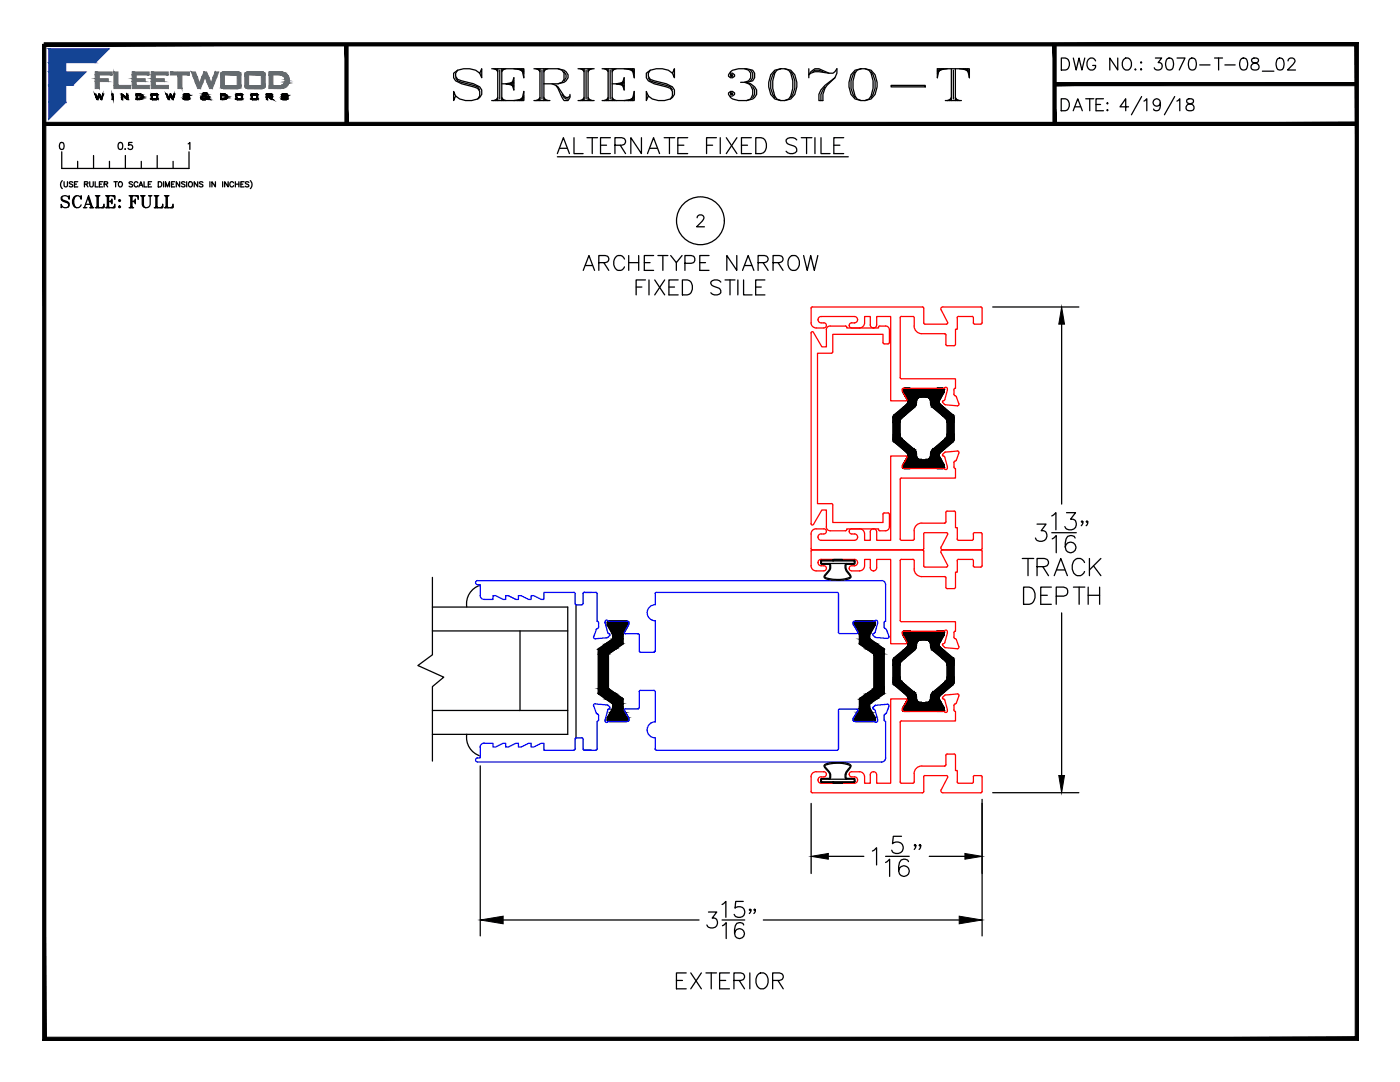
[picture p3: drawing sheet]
<svg xmlns="http://www.w3.org/2000/svg" width="279mm" height="216mm" viewBox="0 0 279 216" stroke-linecap="round" stroke-linejoin="round" font-family="sans-serif">
<defs><g id="words">
<text font-size="10.6" x="89.6" y="21.2">SERIES 3070-T</text>
<text font-size="7.5" x="110.4" y="32.5">ALTERNATE FIXED STILE</text>
<text font-size="6.6" x="134.1" y="198.6">EXTERIOR</text>
<g font-size="6.2">
<text x="229.3" y="15.5">3070-T-08_02</text>
<text x="115.4" y="55">ARCHETYPE NARROW</text>
<text x="125.9" y="60">FIXED STILE</text>
</g>
<g font-size="5.7">
<text x="211" y="15.2">DWG NO.:</text>
<text x="211" y="23.3">DATE:</text>
<text x="11.3" y="42.7">SCALE:</text>
<text x="24.7" y="42.7">FULL</text>
</g>
<text font-size="4.4" x="22.6" y="31">0.5</text>
</g></defs>
<!-- layer: GLASS-VINYL -->
<path d="M86.3 115.2v15.5l-2.9 2.1 5.2 2.3-2.3 1.9v14.9M95.8 116.8a3.9 3.9 0 0 0-2.6 4.3M86.3 121.1h27v25.4h-27M86.3 125.9h27M103.8 125.9v15.9M115 120.7v26.6M86.3 141.8h27M93.2 146.5a3.9 3.9 0 0 0 2.6 4.3" fill="none" stroke="#000" stroke-width=".25"/>
<!-- layer: FRAME -->
<g fill="none" stroke="#f00" stroke-width=".25">
<path d="M161.9 61.5v2.9M161.9 66.5v38M162.1 61.2l-.2 .3M162.1 61.3h22M162.3 66.3l-.2-.1-.2 .2M163.3 63.8a.63 .63 0 0 0 .6 .6h.5a.52 .52 0 0 1 .5 .5 .52 .52 0 0 1-.5 .5h-1.5a1.03 1.03 0 0 1-1-1M163.3 63.8h.1M164.9 65.8a.73 .73 0 0 1 .8-.7l3-.1 .3 .2v.2h6.3l.1-.3a2.24 2.24 0 0 1 1.9 .2l.2 .5v2.6l-.3 .2M164.9 65.8v3.4h-.9l-1.7-2.9M166.2 70.2l-.3 .3h-2.7v30h2.7l.3 .1v3.7h10v-1.7M169.5 64.9l.2 .5h.3h1.5a1.04 1.04 0 0 0 1-1v-1.2h1.2v1.6a.6 .6 0 0 0 .6 .6M169.5 64.9v.1"/>
<path d="M171.1 63.8a.61 .61 0 0 0-.6-.6h-6.6a.62 .62 0 0 0-.6 .6M171.1 63.8a.62 .62 0 0 1-.6 .6l-.8 .1-.2 .4M171.2 63.8h.1M174.3 65.4h.1M174.3 65.4a.62 .62 0 0 0 .7-.6v-1.6h2.8v16.8h3l.2-.3M177.2 68.6l-1-.1v-1.8h-10v3.5M179.6 75.3l.3 .3h10.8v1.9l-.3 .3M179.7 63.4v11.9M179.9 63.1l-.3 .3M179.9 63.2h2.3M180.1 78.2l.9 1.5M182.2 63.1l.2 .3 .1 1.7"/>
<path d="M182.4 65a1.53 1.53 0 0 0 1.6 1.6h4.5M184.1 61.2l.3 .3M184.4 61.5l-.1 2.9 .2 .2 4.4 .1 .2-.1v-.3M187.8 61.8l1.3 2.5M188.2 61.2a.41 .41 0 0 0-.4 .6M188.2 61.3h7.5M188.3 80h-.2v.2l.5 .5 2.5 .3M188.5 66.6l.3 .2M188.6 79.7l-.3 .3M188.8 68.7l.2 .3M188.8 66.8v1.9M189 69h1.4"/>
<path d="M189.1 77.8a.4 .4 0 0 0-.2-.5 .4 .4 0 0 0-.6 .2h-7.9a.4 .4 0 0 0-.3 .6M189.1 77.8l-.6 2M190.4 78.7l.2 .3M190.4 77.8v.9M190.6 79l.3 .1M190.9 79.2l.5 1.4M191.3 63.1l-.2 .2-.1 2.4h-.3v3l-.3 .3M191.3 63.2h2.7M194 63.1l.3 .3v1M194.2 64.4l.3 .3M195.7 61.2l.3 .3M196 61.5v3l-.3 .2h-1.2"/>
<path d="M179.7 95.6v12M179.9 95.4l-.3 .2M180.1 93a.34 .34 0 0 0 .3 .5h8a.34 .34 0 0 0 .5 .2 .34 .34 0 0 0 .2-.5M181 91.3l-.2-.3h-3v16.8h-2.8v-1.7M181 91.3l-.9 1.7M188.5 90.3l-.4 .5 .5 .4 .5 2M189.1 93.1v.1M190.4 93.2l.3 .3v1.9h-10.8M190.4 92.3v.9M190.6 92l-.2 .3M191 90l.3 .1 .1 .3M191.1 90l-2.6 .3"/>
<path d="M191.4 80.6l-.1 .3-.3 .1M191.4 90.4l-.5 1.4-.3 .2M161.9 104.5l.2 .3 .2-.2 1.7-2.8h.9v3.4M161.9 109.5l.2 .2M161.9 106.5a1.03 1.03 0 0 1 1-1h1.5a.51 .51 0 0 1 .5 .5 .51 .51 0 0 1-.5 .5M161.9 106.6v2.9M163.3 107.2h.1M163.9 106.5a.65 .65 0 0 0-.6 .7 .65 .65 0 0 0 .6 .6h6.6a.63 .63 0 0 0 .6-.6M163.9 106.6h.5M164.9 105.1a.78 .78 0 0 0 .8 .8h3l.3-.3M169 105.7v-.2h6.3v.2M169.5 106v-.2l.5-.3h1.5a.98 .98 0 0 1 1 1"/>
<path d="M169.5 106l.2 .5h.3M169.5 106h.1M170 106.6h.5M170.5 106.5a.62 .62 0 0 1 .6 .6M171.2 107.2h.1M174.3 105.5a.61 .61 0 0 0-.6 .7v1.6h-1.2v-1.2M174.3 105.5h.1M174.3 105.5a.62 .62 0 0 1 .7 .6M176.5 102.3l-.3 .3M176.5 102.4h.7M177.2 102.3l.3 .3M177.5 105.1a.78 .78 0 0 1-.8 .8h-1.1l-.3-.3"/>
<path d="M177.5 102.6v2.6M182.5 105.9l-.1 1.7-.1 .2h-2.4l-.3-.2M184.3 106.5l.3-.2h4.3l.2 .1v.2M184.4 106.6v2.9l-.3 .2h-22M188.5 104.4h-4.5a1.53 1.53 0 0 0-1.6 1.5M188.8 102.2l.2-.2 1.6 .1 .1 3.2h.3l.1 2.4 .2 .1h2.7M188.8 102.3v1.8l-.3 .3M189.1 106.7l-1.3 2.5M194.3 106.6v1l-.3 .2M194.5 106.3l-.3 .2M194.5 106.3h1.2l.3 .2M196 106.6v2.9l-.1 .2h-7.7a.42 .42 0 0 1-.4-.6"/>
</g>
<g fill="#000" stroke="#000" stroke-width=".2">
<path d="M187 93.5h1.2z"/>
<path d="M180.2 77.8v.3h8.2zM180.2 77.8h8.2v.3zM180.2 77.8h8.2zM180.2 77.8h8.2z"/>
<path d="M180.2 77.7l8.2 .1zM180.2 77.7l8.2 .1zM180.2 77.7h8.2zM180.2 77.7h8.2z"/>
<path d="M180.2 78.2l8.2 .1zM180.2 78.2h8.2z"/>
<path d="M180.2 78.1l8.2 .1zM180.2 78.1l8.2 .1z"/>
<path d="M180.2 77.7h8.2zM180.2 77.7h8.2zM180.2 77.7h8.2zM180.2 77.7h8.2z"/>
<path d="M180.2 77.6l8.2 .1zM180.2 77.6l8.2 .1zM180.2 77.6h8.2zM180.2 77.6h8.2z"/>
<path d="M180.2 78.3h8.2zM180.2 78.3h8.2z"/>
<path d="M180.2 77.6h8.2zM180.3 77.6h8.1z"/>
<path d="M180.3 77.6h1.5zM180.3 77.6h1.5z"/>
<path d="M180.3 77.6h1.5zM180.3 77.6h1.5z"/>
<path d="M180.3 77.6h1.4zM180.3 77.6h1.4z"/>
<path d="M180.3 77.6h1.4zM180.3 77.5l1.4 .1z"/>
<path d="M180.3 77.5h1.4zM180.4 77.5h1.3z"/>
<path d="M180.4 77.5h1.3zM180.4 77.5h1.3z"/>
<path d="M180.4 77.5h1.2zM180.4 77.5h1.2z"/>
<path d="M180.4 77.5h1.2zM180.4 77.5h1.2z"/>
<path d="M180.4 77.5h1.2zM180.5 77.5h1.1z"/>
<path d="M180.8 79.2l2.8 .1zM180.8 79.2h3z"/>
<path d="M180.2 78.3l.6 .9h7.1zM180.2 78.3h8.2l-.5 .9z"/>
<path d="M180.8 79.3h2.7zM180.8 79.3h2.8z"/>
<path d="M180.8 79.3l2.5 .1zM180.8 79.3h2.7z"/>
<path d="M180.8 79.4l.1 .1h2.3zM180.8 79.4h2.5l-.1 .1z"/>
<path d="M180.9 79.5l.1 .1h2zM180.9 79.5h2.3l-.2 .1z"/>
<path d="M181 79.6l.1 .2h1.9zM181 79.6h2v.2z"/>
<path d="M181.1 79.8h1.9zM181.1 79.8h1.9z"/>
<path d="M181.1 79.8v.1h1.8zM181.1 79.8h1.9l-.1 .1z"/>
<path d="M181.1 79.9h1.8zM181.1 79.9h1.8z"/>
<path d="M184.8 79.2l3.1 .1zM184.8 79.2h3.1z"/>
<path d="M185 79.3h2.8zM185 79.3h2.9z"/>
<path d="M185.2 79.3l2.6 .1zM185.2 79.3h2.6z"/>
<path d="M185.3 79.4l.1 .1h2.3zM185.3 79.4h2.5l-.1 .1z"/>
<path d="M185.4 79.5l.2 .1h2zM185.4 79.5h2.3l-.1 .1z"/>
<path d="M185.6 79.6v.2h2zM185.6 79.6h2v.2z"/>
<path d="M185.6 79.8h2zM185.6 79.8h2z"/>
<path d="M185.6 79.8l.1 .1h1.8zM185.6 79.8h2l-.1 .1z"/>
<path d="M185.7 79.9h1.8zM185.7 79.9h1.8z"/>
<path d="M186.9 77.6h1.5zM186.9 77.6h1.5z"/>
<path d="M186.9 77.6h1.5zM186.9 77.6h1.5z"/>
<path d="M186.9 77.6h1.4zM186.9 77.6h1.4z"/>
<path d="M186.9 77.6h1.4zM186.9 77.5l1.4 .1z"/>
<path d="M186.9 77.5h1.4zM186.9 77.5h1.4z"/>
<path d="M186.9 77.5h1.4zM187 77.5h1.3z"/>
<path d="M187 77.5h1.2zM187 77.5h1.2z"/>
<path d="M187 77.5h1.2zM187 77.5h1.2z"/>
<path d="M187 77.5h1.2zM187 77.5h1.2z"/>
<path d="M178.2 87.6v.2h2zM178.2 87.6h1.8l.2 .2z"/>
<path d="M178.2 87.5v.1h1.8zM178.2 87.5h1.7l.1 .1z"/>
<path d="M178.2 87.3v.2h1.7zM178.2 87.3h1.6l.1 .2z"/>
<path d="M178.2 87.1v.2h1.6zM178.2 87.1h1.5l.1 .2z"/>
<path d="M178.2 86.9v.2h1.5zM178.2 86.9h1.4l.1 .2z"/>
<path d="M178.2 86.7v.2h1.4zM178.2 86.7h1.4v.2z"/>
<path d="M178.2 84.3v2.4h1.4zM178.2 84.3h1.4v2.4z"/>
<path d="M178.2 84.1v.2h1.4zM178.2 84.1h1.4v.2z"/>
<path d="M178.2 83.9v.2h1.4zM178.2 83.9h1.5l-.1 .2z"/>
<path d="M178.2 83.7v.2h1.5zM178.2 83.7h1.6l-.1 .2z"/>
<path d="M178.2 83.5v.2h1.6zM178.2 83.5h1.7l-.1 .2z"/>
<path d="M178.2 83.4v.1h1.7zM178.2 83.4h1.8l-.1 .1z"/>
<path d="M178.2 83.2v.2h1.8zM178.2 83.2h2l-.2 .2z"/>
<path d="M178.3 83.1l-.1 .1h2zM178.3 83.1h2l-.1 .1z"/>
<path d="M178.2 87.8l.1 .1h2zM178.2 87.8h2l.1 .1z"/>
<path d="M178.3 83v.1h2zM178.3 83h2.2l-.2 .1z"/>
<path d="M178.3 87.9v.1h2.2zM178.3 87.9l2.2 .1z"/>
<path d="M178.4 82.9l-.1 .1h2.2zM178.4 82.9h2.2l-.1 .1z"/>
<path d="M178.3 88l.1 .1h2.2zM178.3 88h2.2l.1 .1z"/>
<path d="M178.5 82.8l-.1 .1h2.2zM178.5 82.8h2.2l-.1 .1z"/>
<path d="M178.4 88.1l.1 .1h2.2zM178.4 88.1h2.2l.1 .1z"/>
<path d="M178.5 82.8h2.2l-.5-1.5zM180.2 81.3h2.3l-1.8 1.5z"/>
<path d="M178.2 87.6h1.8zM178.2 87.6h1.8z"/>
<path d="M178.2 83.4h1.8zM178.2 83.4h1.8z"/>
<path d="M180.2 92.8v.4h8.2zM180.2 92.8h8.2v.4z"/>
<path d="M180.2 92.8h8.2zM180.2 92.8h8.2z"/>
<path d="M180.2 93.3h8.2zM180.2 93.3h8.2zM180.2 93.3h8.2zM180.2 93.3h8.2z"/>
<path d="M180.2 93.2l8.2 .1zM180.2 93.2l8.2 .1zM180.2 93.2h8.2zM180.2 93.2h8.2z"/>
<path d="M180.2 92.7l8.2 .1zM180.2 92.7l8.2 .1z"/>
<path d="M180.2 92.7h8.2zM180.2 92.7h8.2z"/>
<path d="M180.8 91.8l-.6 .9h8.2zM180.8 91.8h7.1l.5 .9z"/>
<path d="M180.2 93.3l8.2 .1zM180.2 93.3h8.2zM180.2 93.3h8.2zM180.2 93.3h8.2z"/>
<path d="M178.5 88.2l1.7 1.5h2.3zM178.5 88.2h2.2l1.8 1.5z"/>
<path d="M180.2 81.3h2.3l-2.1-.1zM180.4 81.2h2.2l-.1 .1z"/>
<path d="M180.3 93.4h1.5zM180.3 93.4h1.5z"/>
<path d="M180.2 93.4h8.2zM180.2 93.4h8.2zM180.2 93.4h8.2zM180.2 93.4h8.2z"/>
<path d="M180.3 93.4h1.4zM180.3 93.4h1.5z"/>
<path d="M180.3 93.4h1.4zM180.3 93.4h1.4z"/>
<path d="M180.3 93.4h1.4zM180.3 93.4h1.4z"/>
<path d="M180.3 93.4l1.4 .1zM180.3 93.4h1.4z"/>
<path d="M180.4 93.5h1.2zM180.4 93.5h1.3z"/>
<path d="M180.2 89.7l.2 .1h2.2zM180.2 89.7h2.3l.1 .1z"/>
<path d="M180.4 81.2h2.2l-2-.2zM180.6 81h2.1l-.1 .2z"/>
<path d="M180.4 93.5h1.2zM180.4 93.5h1.2z"/>
<path d="M180.4 93.5h1.2zM180.4 93.5h1.2z"/>
<path d="M180.4 93.5h1.2zM180.4 93.5h1.2z"/>
<path d="M180.4 89.8l.2 .2h2.1zM180.4 89.8h2.2l.1 .2z"/>
<path d="M180.6 81h2.1l-1.9-.2zM180.8 80.8h2l-.1 .2z"/>
<path d="M180.8 91.7l3 .1zM180.8 91.7l3 .1z"/>
<path d="M180.8 91.7h2.8zM180.8 91.7h2.8z"/>
<path d="M180.8 91.6l2.7 .1zM180.8 91.6l2.7 .1z"/>
<path d="M180.6 90l.2 .2h2zM180.6 90h2.1l.1 .2z"/>
<path d="M180.8 80.8h2zM180.9 80.7l1.9 .1z"/>
<path d="M180.9 91.5l-.1 .1h2.5zM180.9 91.5h2.3l.1 .1z"/>
<path d="M180.8 90.2h2zM180.8 90.2h2z"/>
<path d="M181 80.6l-.1 .1h1.9zM181 80.6h1.9l-.1 .1z"/>
<path d="M181 91.4l-.1 .1h2.3zM181 91.4h2l.2 .1z"/>
<path d="M181.1 91.2l-.1 .2h2zM181.1 91.2h1.9v.2z"/>
<path d="M180.9 90.2l.1 .1h1.9zM180.9 90.2h1.9l.1 .1z"/>
<path d="M181 80.6h1.9zM181 80.6h1.9z"/>
<path d="M181 90.3l1.9 .1zM181 90.3l1.9 .1z"/>
<path d="M181.1 80.5l1.8 .1zM181.1 80.5l1.8 .1z"/>
<path d="M181 90.4h1.9zM181 90.4h1.9z"/>
<path d="M181.1 80.4v.1h1.8zM181.1 80.4h1.8v.1z"/>
<path d="M181.1 91.2h1.9zM181.1 91.2h1.9z"/>
<path d="M181.1 91.1v.1h1.9zM181.1 91.1h1.8l.1 .1z"/>
<path d="M181.1 91l1.8 .1zM181.1 91l1.8 .1z"/>
<path d="M181.1 90.6h1.8zM181.1 90.6h1.8z"/>
<path d="M181.1 90.4v.2h1.8zM181.1 90.4h1.8v.2z"/>
<path d="M181.1 80.4h1.8zM181.1 80.4h1.8z"/>
<path d="M181.2 80.3l-.1 .1h1.8zM181.2 80.3h1.7v.1z"/>
<path d="M181.2 91h1.7zM181.2 91h1.7z"/>
<path d="M181.2 90.8v.2h1.7zM181.2 90.8h1.7v.2z"/>
<path d="M181.2 90.8h1.7zM181.2 90.8h1.7z"/>
<path d="M181.2 90.7v.1h1.7zM181.2 90.7h1.7v.1z"/>
<path d="M181.1 90.6l.1 .1h1.7zM181.1 90.6h1.8v.1z"/>
<path d="M181.2 80.2v.1h1.7zM181.2 80.2h1.7v.1z"/>
<path d="M181.2 80.1l1.7 .1zM181.2 80.1l1.7 .1z"/>
<path d="M181.2 80v.1h1.7zM181.2 80h1.7v.1z"/>
<path d="M181.1 79.9l1.8 .1zM181.1 79.9l1.8 .1z"/>
<path d="M184.8 91.8h3.1zM185 91.7l2.9 .1z"/>
<path d="M185 91.7h2.9zM185.2 91.7h2.7z"/>
<path d="M185.2 91.7h2.6zM185.3 91.6l2.5 .1z"/>
<path d="M185.3 91.6h2.5l-2.4-.1zM185.4 91.5h2.3l.1 .1z"/>
<path d="M185.4 91.5h2.3l-2.1-.1zM185.6 91.4h2l.1 .1z"/>
<path d="M185.6 91.2v.2h2zM185.6 91.2h2v.2z"/>
<path d="M185.6 91.2h2zM185.6 91.2h2z"/>
<path d="M185.7 91.1l-.1 .1h2zM185.7 91.1h1.8l.1 .1z"/>
<path d="M185.7 91l1.8 .1zM185.7 91l1.8 .1z"/>
<path d="M185.7 91h1.8zM185.7 91h1.8z"/>
<path d="M185.7 90.8v.2h1.8zM185.7 90.8h1.7l.1 .2z"/>
<path d="M185.7 90.8h1.7zM185.7 90.8h1.7z"/>
<path d="M185.7 90.7v.1h1.7zM185.7 90.7h1.8l-.1 .1z"/>
<path d="M185.7 90.6v.1h1.8zM185.7 90.6h1.8v.1z"/>
<path d="M185.7 90.6h1.8zM185.7 90.6h1.8z"/>
<path d="M185.7 90.4v.2h1.8zM185.7 90.4h1.9l-.1 .2z"/>
<path d="M185.7 80.4h1.8zM185.7 80.4h1.8z"/>
<path d="M185.7 80.3v.1h1.8zM185.7 80.3h1.8v.1z"/>
<path d="M185.7 80.2v.1h1.8zM185.7 80.2h1.7l.1 .1z"/>
<path d="M185.7 80.1l1.7 .1zM185.7 80.1l1.7 .1z"/>
<path d="M185.7 80v.1h1.7zM185.7 80h1.8l-.1 .1z"/>
<path d="M185.7 79.9l1.8 .1zM185.7 79.9h1.8z"/>
<path d="M185.7 90.4h1.9zM185.7 90.4h1.9z"/>
<path d="M185.8 90.3l1.8 .1zM185.8 90.3h1.8z"/>
<path d="M185.7 80.5l1.9 .1zM185.7 80.5l1.9 .1z"/>
<path d="M185.7 80.4v.1h1.9zM185.7 80.4h1.8l.1 .1z"/>
<path d="M185.8 90.2v.1h1.8zM185.8 90.2h1.9l-.1 .1z"/>
<path d="M185.7 80.6h1.9zM185.7 80.6h1.9z"/>
<path d="M185.8 90.2h1.9zM185.8 90.2h2z"/>
<path d="M185.8 80.6v.1h1.9zM185.8 80.6h1.8l.1 .1z"/>
<path d="M185.9 90l-.1 .2h2zM185.9 90h2.1l-.2 .2z"/>
<path d="M185.8 80.7l2 .1zM185.8 80.7l2 .1z"/>
<path d="M186 89.8l-.1 .2h2.1zM186 89.8h2.2l-.2 .2z"/>
<path d="M185.8 80.8l.1 .2h2.1zM185.8 80.8h2l.2 .2z"/>
<path d="M186 89.8h2.2l-2.1-.1zM186.1 89.7h2.3l-.2 .1z"/>
<path d="M185.9 81l.1 .2h2.2zM185.9 81h2.1l.2 .2z"/>
<path d="M186.1 89.7h2.3l-.5-1.5zM187.9 88.2h2.2l-1.7 1.5z"/>
<path d="M186 81.2l.1 .1h2.3zM186 81.2h2.2l.2 .1z"/>
<path d="M186.9 93.4h1.5zM186.9 93.4h1.5z"/>
<path d="M186.9 93.4h1.4zM186.9 93.4h1.5z"/>
<path d="M186.9 93.4h1.4zM186.9 93.4h1.4z"/>
<path d="M186.9 93.4h1.4zM186.9 93.4h1.4z"/>
<path d="M186.9 93.4l1.4 .1zM186.9 93.4h1.4z"/>
<path d="M186.9 93.5h1.3zM186.9 93.5h1.4z"/>
<path d="M187 93.5h1.2zM187 93.5h1.2z"/>
<path d="M187 93.5h1.1zM187 93.5h1.2zM187 93.5h1.2z"/>
<path d="M187.9 88.2h2.2l-2.1-.1zM188 88.1h2.2l-.1 .1z"/>
<path d="M186.1 81.3l1.8 1.5h2.2zM186.1 81.3h2.3l1.7 1.5z"/>
<path d="M188 88.1h2.2l-2.1-.1zM188.1 88h2.2l-.1 .1z"/>
<path d="M187.9 82.8l.1 .1h2.2zM187.9 82.8h2.2l.1 .1z"/>
<path d="M188.1 88h2.2l-2-.1zM188.3 87.9h2.1l-.1 .1z"/>
<path d="M188 82.9l.1 .1h2.2zM188 82.9h2.2l.1 .1z"/>
<path d="M188.3 87.9h2.1l-2-.1zM188.4 87.8h2v.1z"/>
<path d="M188.1 83l.2 .1h2.1zM188.1 83h2.2l.1 .1z"/>
<path d="M188.4 87.8h2l-1.8-.2zM188.6 87.6h1.8v.2z"/>
<path d="M188.3 83.1l.1 .1h2zM188.3 83.1h2.1v.1z"/>
<path d="M188.6 83.4h1.8zM188.6 83.4h1.8z"/>
<path d="M188.4 83.2l.2 .2h1.8zM188.4 83.2h2v.2z"/>
<path d="M188.6 87.6h1.8zM188.6 87.6h1.8z"/>
<path d="M188.7 87.5l-.1 .1h1.8zM188.7 87.5h1.7v.1z"/>
<path d="M188.8 87.3l-.1 .2h1.7zM188.8 87.3h1.6v.2z"/>
<path d="M188.6 83.4l.1 .1h1.7zM188.6 83.4h1.8v.1z"/>
<path d="M188.9 87.1l-.1 .2h1.6zM188.9 87.1h1.5v.2z"/>
<path d="M188.7 83.5l.1 .2h1.6zM188.7 83.5h1.7v.2z"/>
<path d="M189 86.9l-.1 .2h1.5zM189 86.9h1.4v.2z"/>
<path d="M188.8 83.7l.1 .2h1.5zM188.8 83.7h1.6v.2z"/>
<path d="M189 86.7v.2h1.4zM189 86.7h1.4v.2z"/>
<path d="M188.9 83.9l.1 .2h1.4zM188.9 83.9h1.5v.2z"/>
<path d="M189 84.3v2.4h1.4zM189 84.3h1.4v2.4z"/>
<path d="M189 84.1v.2h1.4zM189 84.1h1.4v.2z"/>
</g>
<g fill="none" stroke="#000" stroke-width=".25">
<path d="M180.2 78.3l.9 1.5a.77 .77 0 0 1-.2 .9M183.8 79.2a.9 .9 0 0 0-.9 .9M183.8 79.2h1M183.8 79.2h.1M184.8 79.2a.9 .9 0 0 1 .9 .9M184.8 79.2h.1M188.4 78.3v-.7l-.3-.1-6.4 .1-1.2-.1-.3 .1v.7M188.4 78.3l-.9 1.5a.77 .77 0 0 0 .2 .9M178.2 83.4v4.4l.3 .4 2.4 2M178.5 82.7l-.3 .6M179.6 86.7l.1 .5 .3 .4M179.6 84.3h.1"/>
<path d="M179.6 86.7h.1M179.6 84.3v2.4M180 83.3l-.3 .4-.1 .5M180 83.4h.1M180 87.6h.1M180 87.6l2.5 2.1M180.2 92.8l.1 .6 1.3 .1M180.2 92.7v.1M180.9 90.2a.77 .77 0 0 1 .2 1l-.9 1.5M180.9 80.7l-2.4 2.1M181.7 93.4l-.2 .1M181.8 93.4h5.1"/>
<path d="M182.4 89.7l.4 .4 .1 .5M182.5 81.3h.1M182.5 89.7h.1M182.5 81.3l-2.5 2.1M182.9 80.4l-.1 .5-.4 .4M182.9 90.8a.9 .9 0 0 0 .9 .9M182.9 80.1h.1M182.9 80.4h.1M182.9 90.6h.1M182.9 90.8h.1M182.9 80.1v.3M182.9 90.6v.2"/>
<path d="M183.8 91.8h.1M183.8 91.8h1M184.8 91.8h.1M185.7 90.8a.9 .9 0 0 1-.9 .9M185.7 80.4l.1 .5 .3 .4M185.7 80.4h.1M185.7 80.1h.1M185.7 90.8h.1M185.7 80.1v.3M185.7 90.6v.2M186.1 81.3l2.5 2.1M186.1 89.7h.1"/>
<path d="M186.1 81.3h.1M186.1 89.7l-.3 .4-.1 .5M186.8 93.4l.2 .1M187.7 90.2a.77 .77 0 0 0-.2 1l.9 1.5M187.7 80.7l2.4 2.1M188.4 92.7v.1M188.4 92.8l-.1 .6-1.3 .1M188.6 83.3l.3 .4 .1 .5M188.6 87.6h.1M188.6 83.4h.1M188.6 87.6l-2.5 2.1M189 86.7l-.1 .5-.3 .4"/>
<path d="M189 86.7h.1M189 84.3h.1M189 84.3v2.4M190.1 82.7l.3 .6M190.4 83.4v4.4l-.3 .4-2.4 2"/>
</g>
<!-- layer: ELEV_FRAME -->
<g fill="#000" stroke="#000" stroke-width=".2">
<path d="M187 142h1.2z"/>
<path d="M178.2 136.1v.1h2zM178.2 136.1h1.8l.2 .1z"/>
<path d="M178.2 135.9v.2h1.8zM178.2 135.9h1.7l.1 .2z"/>
<path d="M178.2 135.8v.1h1.7zM178.2 135.8h1.6l.1 .1z"/>
<path d="M178.2 135.6v.2h1.6zM178.2 135.6h1.5l.1 .2z"/>
<path d="M178.2 135.4v.2h1.5zM178.2 135.4h1.4l.1 .2z"/>
<path d="M178.2 135.2v.2h1.4zM178.2 135.2h1.4v.2z"/>
<path d="M178.2 132.7v2.5h1.4zM178.2 132.7h1.4v2.5z"/>
<path d="M178.2 132.5v.2h1.4zM178.2 132.5h1.4v.2z"/>
<path d="M178.2 132.3v.2h1.4zM178.2 132.3h1.5l-.1 .2z"/>
<path d="M178.2 132.1v.2h1.5zM178.2 132.1h1.6l-.1 .2z"/>
<path d="M178.2 132v.1h1.6zM178.2 132h1.7l-.1 .1z"/>
<path d="M178.2 131.8v.2h1.7zM178.2 131.8h1.8l-.1 .2z"/>
<path d="M178.2 131.7v.1h1.8zM178.2 131.7h2l-.2 .1z"/>
<path d="M178.3 131.6l-.1 .1h2zM178.3 131.6h2l-.1 .1z"/>
<path d="M178.2 136.2l.1 .2h2zM178.2 136.2h2l.1 .2z"/>
<path d="M178.3 131.4v.2h2zM178.3 131.4h2.2l-.2 .2z"/>
<path d="M178.3 136.4v.1h2.2zM178.3 136.4h2l.2 .1z"/>
<path d="M178.4 131.3l-.1 .1h2.2zM178.4 131.3h2.2l-.1 .1z"/>
<path d="M178.3 136.5l.1 .1h2.2zM178.3 136.5h2.2l.1 .1z"/>
<path d="M178.5 131.2l-.1 .1h2.2zM178.5 131.2h2.2l-.1 .1z"/>
<path d="M178.4 136.6l.1 .1h2.2zM178.4 136.6h2.2l.1 .1z"/>
<path d="M178.5 131.2h2.2l-.5-1.4zM180.2 129.8h2.3l-1.8 1.4z"/>
<path d="M178.2 136.1h1.8zM178.2 136.1h1.8z"/>
<path d="M178.2 131.8h1.8zM178.2 131.8h1.8z"/>
<path d="M180.2 126.3v.3h8.2zM180.2 126.3h8.2v.3zM180.2 126.3h8.2zM180.2 126.3h8.2z"/>
<path d="M180.2 126.2l8.2 .1zM180.2 126.2l8.2 .1zM180.2 126.2h8.2zM180.2 126.2h8.2z"/>
<path d="M180.2 126.7h8.2zM180.2 126.7h8.2z"/>
<path d="M180.2 126.6l8.2 .1zM180.2 126.6l8.2 .1z"/>
<path d="M180.2 126.1l8.2 .1zM180.2 126.1l8.2 .1zM180.2 126.1h8.2zM180.2 126.1h8.2z"/>
<path d="M180.2 126.1h8.2zM180.2 126.1h8.2zM180.2 126.1h8.2zM180.2 126.1h8.2z"/>
<path d="M180.2 126.7l8.2 .1zM180.2 126.7h8.2z"/>
<path d="M178.5 136.7l1.7 1.5h2.3zM178.5 136.7h2.2l1.8 1.5z"/>
<path d="M180.2 129.8h2.3l-2.1-.2zM180.4 129.6h2.2l-.1 .2z"/>
<path d="M180.2 126.1h8.2zM180.3 126.1h8.1z"/>
<path d="M180.3 126l1.5 .1zM180.3 126l1.5 .1z"/>
<path d="M180.3 126h1.5zM180.3 126h1.5z"/>
<path d="M180.3 126h1.4zM180.3 126h1.4z"/>
<path d="M180.3 126h1.4zM180.3 126h1.4z"/>
<path d="M180.3 126h1.4zM180.4 126h1.3z"/>
<path d="M180.4 126h1.3zM180.4 126h1.3z"/>
<path d="M180.4 126h1.2zM180.4 126h1.2z"/>
<path d="M180.2 138.2l.2 .1h2.2zM180.2 138.2h2.3l.1 .1z"/>
<path d="M180.4 129.6h2.2l-2-.1zM180.6 129.5h2.1l-.1 .1z"/>
<path d="M180.4 126h1.2zM180.4 126h1.2z"/>
<path d="M180.4 126h1.2zM180.5 126h1.1z"/>
<path d="M180.4 138.3l.2 .2h2.1zM180.4 138.3h2.2l.1 .2z"/>
<path d="M180.6 129.5h2.1l-1.9-.2zM180.8 129.3h2l-.1 .2z"/>
<path d="M180.8 127.7h2.8zM180.8 127.7h3z"/>
<path d="M180.2 126.8l.6 .9h7.1zM180.2 126.8h8.2l-.5 .9z"/>
<path d="M180.8 127.7l2.7 .1zM180.8 127.7h2.8z"/>
<path d="M180.6 138.5l.2 .2h2zM180.6 138.5h2.1l.1 .2z"/>
<path d="M180.8 129.3h2zM180.9 129.2l1.9 .1z"/>
<path d="M180.8 127.8l2.5 .1zM180.8 127.8h2.7z"/>
<path d="M180.8 138.7h2zM180.8 138.7h2z"/>
<path d="M180.9 129.2h1.9l-1.8-.1zM181 129.1h1.9l-.1 .1z"/>
<path d="M181 139.8l-.1 .1h2.3zM181 139.8h2l.2 .1z"/>
<path d="M180.8 127.9l.1 .1h2.3zM180.8 127.9h2.5l-.1 .1z"/>
<path d="M181.1 139.7l-.1 .1h2zM181.1 139.7h1.9v.1z"/>
<path d="M180.9 128l.1 .1h2zM180.9 128h2.3l-.2 .1z"/>
<path d="M180.9 138.7l.1 .1h1.9zM180.9 138.7h1.9l.1 .1z"/>
<path d="M181 129.1h1.9zM181 129.1h1.9z"/>
<path d="M181 138.8h1.9zM181 138.8h1.9z"/>
<path d="M181.1 129l1.8 .1zM181.1 129l1.8 .1z"/>
<path d="M181 138.8l1.9 .1zM181 138.8l1.9 .1z"/>
<path d="M181.1 128.9v.1h1.8zM181.1 128.9h1.8v.1z"/>
<path d="M181 128.1l.1 .1h1.9zM181 128.1h2v.1z"/>
<path d="M181.1 139.7h1.9zM181.1 139.7h1.9z"/>
<path d="M181.1 139.5v.2h1.9zM181.1 139.5h1.8l.1 .2z"/>
<path d="M181.1 128.2l1.9 .1zM181.1 128.2l1.9 .1z"/>
<path d="M181.1 139.5h1.8zM181.1 139.5h1.8z"/>
<path d="M181.1 139l1.8 .1zM181.1 139l1.8 .1z"/>
<path d="M181.1 138.9v.1h1.8zM181.1 138.9h1.8v.1z"/>
<path d="M181.1 128.9h1.8zM181.1 128.9h1.8z"/>
<path d="M181.2 128.8l-.1 .1h1.8zM181.2 128.8h1.7v.1z"/>
<path d="M181.1 128.3v.1h1.8zM181.1 128.3h1.9l-.1 .1z"/>
<path d="M181.2 139.4l1.7 .1zM181.2 139.4l1.7 .1z"/>
<path d="M181.1 128.4h1.8zM181.1 128.4h1.8z"/>
<path d="M181.2 139.3v.1h1.7zM181.2 139.3h1.7v.1z"/>
<path d="M181.2 139.3h1.7zM181.2 139.3h1.7z"/>
<path d="M181.2 139.2v.1h1.7zM181.2 139.2h1.7v.1z"/>
<path d="M181.1 139.1l.1 .1h1.7zM181.1 139.1h1.8v.1z"/>
<path d="M181.2 128.6v.2h1.7zM181.2 128.6h1.7v.2z"/>
<path d="M181.2 128.6h1.7zM181.2 128.6h1.7z"/>
<path d="M181.2 128.5v.1h1.7zM181.2 128.5h1.7v.1z"/>
<path d="M181.1 128.4l1.8 .1zM181.1 128.4l1.8 .1z"/>
<path d="M184.8 127.7h3.1zM184.8 127.7h3.1z"/>
<path d="M185 127.7l2.8 .1zM185 127.7h2.9z"/>
<path d="M185.2 127.8l2.6 .1zM185.2 127.8h2.6z"/>
<path d="M185.4 139.9h2.3l-2.1-.1zM185.6 139.8h2l.1 .1z"/>
<path d="M185.3 127.9l.1 .1h2.3zM185.3 127.9h2.5l-.1 .1z"/>
<path d="M185.6 139.7v.1h2zM185.6 139.7h2v.1z"/>
<path d="M185.4 128l.2 .1h2zM185.4 128h2.3l-.1 .1z"/>
<path d="M185.6 128.1v.1h2zM185.6 128.1h2v.1z"/>
<path d="M185.6 139.7h2zM185.6 139.7h2z"/>
<path d="M185.7 139.5l-.1 .2h2zM185.7 139.5h1.8l.1 .2z"/>
<path d="M185.6 128.2l2 .1zM185.6 128.2l2 .1z"/>
<path d="M185.7 139.5h1.8zM185.7 139.5h1.8z"/>
<path d="M185.6 128.3l.1 .1h1.8zM185.6 128.3h2l-.1 .1z"/>
<path d="M185.7 139.4l1.8 .1zM185.7 139.4l1.8 .1z"/>
<path d="M185.7 128.4h1.8zM185.7 128.4h1.8z"/>
<path d="M185.7 139.3v.1h1.8zM185.7 139.3h1.7l.1 .1z"/>
<path d="M185.7 139.3h1.7zM185.7 139.3h1.7z"/>
<path d="M185.7 139.2v.1h1.7zM185.7 139.2h1.8l-.1 .1z"/>
<path d="M185.7 139.1v.1h1.8zM185.7 139.1h1.8v.1z"/>
<path d="M185.7 139l1.8 .1zM185.7 139l1.8 .1z"/>
<path d="M185.7 138.9v.1h1.8zM185.7 138.9h1.9l-.1 .1z"/>
<path d="M185.7 128.9h1.8zM185.7 128.9h1.8z"/>
<path d="M185.7 128.8v.1h1.8zM185.7 128.8h1.8v.1z"/>
<path d="M185.7 128.6v.2h1.8zM185.7 128.6h1.7l.1 .2z"/>
<path d="M185.7 128.6h1.7zM185.7 128.6h1.7z"/>
<path d="M185.7 128.5v.1h1.7zM185.7 128.5h1.8l-.1 .1z"/>
<path d="M185.7 128.4l1.8 .1zM185.7 128.4h1.8z"/>
<path d="M185.7 138.8l1.9 .1zM185.7 138.8h1.9z"/>
<path d="M185.8 138.8h1.8zM185.8 138.8h1.8z"/>
<path d="M185.7 129l1.9 .1zM185.7 129l1.9 .1z"/>
<path d="M185.7 128.9v.1h1.9zM185.7 128.9h1.8l.1 .1z"/>
<path d="M185.8 138.7v.1h1.8zM185.8 138.7h1.9l-.1 .1z"/>
<path d="M185.7 129.1h1.9zM185.7 129.1h1.9z"/>
<path d="M185.8 138.7h1.9zM185.8 138.7h2z"/>
<path d="M185.8 129.1v.1h1.9zM185.8 129.1h1.8l.1 .1z"/>
<path d="M185.9 138.5l-.1 .2h2zM185.9 138.5h2.1l-.2 .2z"/>
<path d="M185.8 129.2l2 .1zM185.8 129.2l2 .1z"/>
<path d="M186 138.3l-.1 .2h2.1zM186 138.3h2.2l-.2 .2z"/>
<path d="M185.8 129.3l.1 .2h2.1zM185.8 129.3h2l.2 .2z"/>
<path d="M186 138.3h2.2l-2.1-.1zM186.1 138.2h2.3l-.2 .1z"/>
<path d="M185.9 129.5l.1 .1h2.2zM185.9 129.5h2.1l.2 .1z"/>
<path d="M186.1 138.2h2.3l-.5-1.5zM187.9 136.7h2.2l-1.7 1.5z"/>
<path d="M186 129.6l.1 .2h2.3zM186 129.6h2.2l.2 .2z"/>
<path d="M186.9 126l1.5 .1zM186.9 126l1.5 .1z"/>
<path d="M186.9 126h1.5zM186.9 126h1.5z"/>
<path d="M186.9 126h1.4zM186.9 126h1.4z"/>
<path d="M186.9 126h1.4zM186.9 126h1.4z"/>
<path d="M186.9 126h1.4zM186.9 126h1.4z"/>
<path d="M186.9 126h1.4zM187 126h1.3z"/>
<path d="M187 126h1.2zM187 126h1.2z"/>
<path d="M187 126h1.2zM187 126h1.2z"/>
<path d="M187 126h1.2zM187 126h1.2z"/>
<path d="M187.9 136.7h2.2l-2.1-.1zM188 136.6h2.2l-.1 .1z"/>
<path d="M186.1 129.8l1.8 1.4h2.2zM186.1 129.8h2.3l1.7 1.4z"/>
<path d="M188 136.6h2.2l-2.1-.1zM188.1 136.5h2.2l-.1 .1z"/>
<path d="M187.9 131.2l.1 .1h2.2zM187.9 131.2h2.2l.1 .1z"/>
<path d="M188.1 136.5h2.2l-2-.1zM188.3 136.4h2.1l-.1 .1z"/>
<path d="M188 131.3l.1 .1h2.2zM188 131.3h2.2l.1 .1z"/>
<path d="M188.3 136.4h2.1l-2-.2zM188.4 136.2h2v.2z"/>
<path d="M188.1 131.4l.2 .2h2.1zM188.1 131.4h2.2l.1 .2z"/>
<path d="M188.4 136.2h2l-1.8-.1zM188.6 136.1h1.8v.1z"/>
<path d="M188.3 131.6l.1 .1h2zM188.3 131.6h2.1v.1z"/>
<path d="M188.6 131.8h1.8zM188.6 131.8h1.8z"/>
<path d="M188.4 131.7l.2 .1h1.8zM188.4 131.7h2v.1z"/>
<path d="M188.6 136.1h1.8zM188.6 136.1h1.8z"/>
<path d="M188.7 135.9l-.1 .2h1.8zM188.7 135.9h1.7v.2z"/>
<path d="M188.8 135.8l-.1 .1h1.7zM188.8 135.8h1.6v.1z"/>
<path d="M188.6 131.8l.1 .2h1.7zM188.6 131.8h1.8v.2z"/>
<path d="M188.9 135.6l-.1 .2h1.6zM188.9 135.6h1.5v.2z"/>
<path d="M188.7 132l.1 .1h1.6zM188.7 132h1.7v.1z"/>
<path d="M189 135.4l-.1 .2h1.5zM189 135.4h1.4v.2z"/>
<path d="M188.8 132.1l.1 .2h1.5zM188.8 132.1h1.6v.2z"/>
<path d="M189 135.2v.2h1.4zM189 135.2h1.4v.2z"/>
<path d="M188.9 132.3l.1 .2h1.4zM188.9 132.3h1.5v.2z"/>
<path d="M189 132.7v2.5h1.4zM189 132.7h1.4v2.5z"/>
<path d="M189 132.5v.2h1.4zM189 132.5h1.4v.2z"/>
<path d="M180.2 141.3v.4h8.2zM180.2 141.3h8.2v.4z"/>
<path d="M180.2 141.2l8.2 .1zM180.2 141.2l8.2 .1z"/>
<path d="M180.2 141.7l8.2 .1zM180.2 141.7h8.2zM180.2 141.7h8.2zM180.2 141.7h8.2z"/>
<path d="M180.2 141.7h8.2zM180.2 141.7h8.2zM180.2 141.7h8.2zM180.2 141.7h8.2z"/>
<path d="M180.2 141.2h8.2zM180.2 141.2h8.2z"/>
<path d="M180.2 141.2h8.2zM180.2 141.2h8.2z"/>
<path d="M180.8 140.2l-.6 1h8.2zM180.8 140.2h7.1l.5 1z"/>
<path d="M180.2 141.8h8.2zM180.2 141.8h8.2zM180.2 141.8h8.2zM180.2 141.8h8.2z"/>
<path d="M180.3 141.9h1.5zM180.3 141.9h1.5z"/>
<path d="M180.2 141.8l8.2 .1zM180.2 141.8h8.2zM180.2 141.8h8.2zM180.2 141.8h8.2z"/>
<path d="M180.3 141.9h1.4zM180.3 141.9h1.5z"/>
<path d="M180.3 141.9h1.4zM180.3 141.9h1.4z"/>
<path d="M180.3 141.9h1.4zM180.3 141.9h1.4z"/>
<path d="M180.3 141.9h1.4zM180.3 141.9h1.4z"/>
<path d="M180.4 141.9h1.2zM180.4 141.9h1.3z"/>
<path d="M180.4 141.9l1.2 .1zM180.4 141.9h1.2z"/>
<path d="M180.4 142h1.2zM180.4 142h1.2z"/>
<path d="M180.4 142h1.2zM180.4 142h1.2z"/>
<path d="M180.8 140.2h3zM180.8 140.2h3z"/>
<path d="M180.8 140.1l2.8 .1zM180.8 140.1l2.8 .1z"/>
<path d="M180.8 140.1h2.7zM180.8 140.1h2.7z"/>
<path d="M180.9 139.9l-.1 .2h2.5zM180.9 139.9h2.3l.1 .2z"/>
<path d="M184.8 140.2h3.1zM185 140.2h2.9z"/>
<path d="M185 140.2h2.9zM185.2 140.1l2.7 .1z"/>
<path d="M185.2 140.1h2.6zM185.3 140.1h2.5z"/>
<path d="M185.3 140.1h2.5l-2.4-.2zM185.4 139.9h2.3l.1 .2z"/>
<path d="M186.9 141.9h1.5zM186.9 141.9h1.5z"/>
<path d="M186.9 141.9h1.4zM186.9 141.9h1.5z"/>
<path d="M186.9 141.9h1.4zM186.9 141.9h1.4z"/>
<path d="M186.9 141.9h1.4zM186.9 141.9h1.4z"/>
<path d="M186.9 141.9h1.4zM186.9 141.9h1.4z"/>
<path d="M186.9 141.9h1.3zM186.9 141.9h1.4z"/>
<path d="M187 141.9l1.2 .1zM187 141.9h1.2z"/>
<path d="M187 142h1.1zM187 142h1.2zM187 142h1.2z"/>
</g>
<g fill="none" stroke="#000" stroke-width=".25">
<path d="M178.5 136.7l2.4 2M179.6 135.2l.1 .5 .3 .4M179.6 132.7h.1M179.6 135.2h.1M179.6 132.7v2.5M180 131.8l-.3 .4-.1 .5M180 131.8h.1M180 136.1h.1M180 136.1l2.5 2.1M180.2 126.6l.9 1.6a.77 .77 0 0 1-.2 1M180.2 126.3v.3M180.5 125.9l-.3 .3"/>
<path d="M180.5 126l1.2 .1M180.9 129.2l-2.4 2-.3 .4v4.5l.3 .6M181.8 126.1h5.1M182.4 138.1l.4 .4 .1 .5M182.5 129.8h.1M182.5 138.2h.1M182.5 129.8l-2.5 2M182.9 128.8l-.1 .6-.4 .4M182.9 139.3a.9 .9 0 0 0 .9 .9M182.9 128.6h.1M182.9 128.9h.1M182.9 139.1h.1"/>
<path d="M182.9 139.3h.1M182.9 128.6v.3M182.9 139.1v.2M183.8 127.7a.9 .9 0 0 0-.9 .9M183.8 127.7h1M183.8 127.7h.1M184.8 127.7a.9 .9 0 0 1 .9 .9M184.8 127.7h.1M185.7 139.3a.9 .9 0 0 1-.9 .9M185.7 128.8l.1 .6 .3 .4M185.7 128.9h.1M185.7 128.6h.1"/>
<path d="M185.7 139.3h.1M185.7 128.6v.3M186.1 129.8l2.5 2M186.1 138.2h.1M186.1 129.8h.1M186.1 138.1l-.3 .4-.1 .8M187.7 138.7a.77 .77 0 0 0-.2 1l.9 1.5v.5l-.1 .2h-8l-.1-.7 .9-1.5a.78 .78 0 0 0-.2-1M187.7 129.2l2.4 2 .3 .4v4.5l-.3 .6M188.1 125.9l.3 .3M188.1 126l-1.3 .1M188.4 126.6l-.8 1.6a.71 .71 0 0 0 .1 1M188.4 126.3v.3"/>
<path d="M188.6 131.8l.3 .4 .1 .5M188.6 136.1h.1M188.6 131.8h.1M188.6 136.1l-2.5 2.1M189 135.2l-.1 .5-.3 .4M189 135.2h.1M189 132.7h.1M189 132.7v2.5M190.1 136.7l-2.4 2M183.8 140.2h.1M183.8 140.2h1M184.8 140.2h.1"/>
</g>
<g fill="none" stroke="#f00" stroke-width=".25">
<path d="M161.9 110v2.9M162.1 109.7l-.2 .3M162.1 109.7h22l.3 .3-.1 2.9 .2 .2h4.4l.2-.1v-.2M163.3 112.3a.62 .62 0 0 0 .6 .6h.5M163.3 112.2v.1M164.4 112.9a.52 .52 0 0 1 .5 .5 .52 .52 0 0 1-.5 .5h-1.5a1.03 1.03 0 0 1-1-1M169.5 113.4l.2 .4 .3 .1h1.5a1.04 1.04 0 0 0 1-1v-1.3h1.2v1.7a.6 .6 0 0 0 .6 .6M169.5 113.4h.1M170 112.9h-.3l-.2 .5M171.1 112.2a.58 .58 0 0 0-.6-.6h-6.6a.62 .62 0 0 0-.6 .6M171.2 112.3h-.1a.62 .62 0 0 1-.6 .6h-.5M174.3 113.9h.1"/>
<path d="M174.3 113.9a.62 .62 0 0 0 .7-.6v-1.7h2.8v16.9h3M179.6 111.9l.3-.3h2.4l.1 .3 .1 1.6M179.7 111.9v11.9M182.4 113.5a1.53 1.53 0 0 0 1.6 1.6h4.5M187.8 110.3a.39 .39 0 0 1 .4-.6h7.7l.1 .3v3l-.3 .1-1.2 .1M187.8 110.3l1.3 2.5M188.5 115l.3 .3v1.9M194 111.6l.3 .3v1M194 111.6h-2.7l-.2 .1-.1 2.5h-.3l-.1 3.1-.2 .2-1.4-.1-.2-.2M194.2 112.9l.3 .2M179.6 123.8l.3 .3h10.8v1.9M180.1 126.5l.9 1.6"/>
<path d="M180.1 126.3v.2M180.4 125.9l-.3 .3M180.4 126l8-.1a.35 .35 0 0 1 .5-.1 .35 .35 0 0 1 .2 .4M181 139.8l-.2-.3h-3v16.8h-2.8v-1.7a.63 .63 0 0 0-.7-.6 .63 .63 0 0 0-.6 .6v1.7h-1.2v-1.3a1.03 1.03 0 0 0-1-1M181 128.1v.2l-.2 .1M181 139.8l-.9 1.6 .1 .5 8.2 .1a.33 .33 0 0 0 .4 .2 .33 .33 0 0 0 .3-.3M188.2 128.4l-.1 .3 .4 .5M188.3 139.5l.3 .2 .5 1.9M188.5 129.1l2.6 .4M188.7 138.7l-.6 .5 .2 .3M189.1 126.2v.1M189.1 126.3l-.5 1.9-.4 .3"/>
<path d="M190.4 127.1l.2 .3M190.4 126.3v.8M190.6 127.4l.3 .2 .5 1.4M190.7 125.9l-.3 .3M191 138.4l.3 .2 .1 .3M191.1 138.5l-2.4 .2M191.4 129l-.1 .3-.3 .1M191.4 138.9l-.5 1.4-.3 .2M161.9 157.9l.2 .3M161.9 155v2.9M162.9 154a1.03 1.03 0 0 0-1 1M162.9 154h1.5"/>
<path d="M163.3 155.7a.62 .62 0 0 0 .6 .6M163.3 155.6v.1M163.9 156.3h6.6M164.4 154a.52 .52 0 0 1 .5 .5 .52 .52 0 0 1-.5 .5h-.5a.59 .59 0 0 0-.6 .6M170 154a.52 .52 0 0 0-.5 .5 .52 .52 0 0 0 .5 .5h.5a.65 .65 0 0 1 .7 .6 .65 .65 0 0 1-.7 .7M170 154h1.5M174.3 154h.1M179.6 156l.3 .3M179.7 144.1v11.9M179.9 156.3h2.3M182.5 154.4l-.1 1.6-.2 .3M184 152.8a1.53 1.53 0 0 0-1.6 1.6"/>
<path d="M184 152.9h4.5M184.4 157.9l-.3 .3h-22M184.6 154.7l-.3 .3 .1 2.9M184.6 154.8h4.3M187.8 157.6a.42 .42 0 0 0 .4 .6h7.5l.3-.3M188.8 152.6l-.3 .3M188.8 150.7v1.9M188.9 154.7l.2 .2v.2M189 150.4l-.2 .3M189 150.5h1.4M189.1 141.6v.3M189.1 155.1l-1.3 2.5"/>
<path d="M190.4 141.7l.3 .3v1.9h-10.8l-.3 .2M190.4 140.8v.9M190.4 150.4l.3 .3v3.1h.3v2.2l.3 .3M190.6 140.5l-.2 .3M191.3 156.3h2.7M194.3 155v1l-.3 .3M194.5 154.7l-.3 .3M194.5 154.8h1.2M195.7 154.7l.3 .3v2.9"/>
</g>
<!-- layer: VENT -->
<g fill="#000" stroke="#000" stroke-width=".2">
<path d="M170.8 124h3.5zM170.8 144h3.5z"/>
<path d="M119.4 138.3h3.4zM119.4 138.3h3.4z"/>
<path d="M119.4 137.5v.8h3.3zM119.4 137.5h2.1l1.2 .8z"/>
<path d="M119.4 137.4l2.1 .1zM119.4 137.4l2.1 .1z"/>
<path d="M119.4 137.4h2.1zM119.4 137.4h2.1z"/>
<path d="M119.4 137.4h2.1zM119.4 137.4h2.1z"/>
<path d="M119.4 137.3l2 .1zM119.4 137.3l2 .1z"/>
<path d="M119.4 137.3h2zM119.4 137.3h2z"/>
<path d="M119.4 130.6v6.7h2zM119.4 130.6h2v6.7z"/>
<path d="M119.4 130.6h2zM119.4 130.6h2z"/>
<path d="M119.4 130.6h2zM119.4 130.6h2z"/>
<path d="M119.4 130.5l2 .1zM119.4 130.5h2.1z"/>
<path d="M119.4 130.5h2.1zM119.4 130.5h2.1z"/>
<path d="M119.4 130.5h2.1zM119.4 130.5h2.1z"/>
<path d="M119.4 129.6v.9h2.1zM119.4 129.6h3.3l-1.2 .9z"/>
<path d="M119.4 129.6h3.3zM119.4 129.6h3.4z"/>
<path d="M119.4 129.5l3.4 .1zM119.4 129.5h3.5z"/>
<path d="M119.4 138.3l3.5 .1zM119.4 138.3l3.5 .1z"/>
<path d="M119.5 129.5h3.4zM119.5 129.5h3.4z"/>
<path d="M119.4 138.4h3.5zM119.4 138.4h3.5z"/>
<path d="M119.5 129.4l3.4 .1zM119.5 129.4h3.5z"/>
<path d="M119.5 138.4l3.5 .1zM119.5 138.4l3.5 .1z"/>
<path d="M119.5 129.4h3.5zM119.5 129.4h3.5z"/>
<path d="M119.5 138.5h3.5zM119.5 138.5h3.5z"/>
<path d="M119.5 129.4h3.5l-2.3-.8zM120.7 128.6h3.5l-1.2 .8z"/>
<path d="M119.5 138.5l1.2 .8h3.5zM119.5 138.5h3.5l1.2 .8z"/>
<path d="M120.7 128.6h3.5zM120.8 128.6h3.4z"/>
<path d="M120.7 139.3l3.5 .1zM120.7 139.3l3.5 .1z"/>
<path d="M120.8 128.6h3.4zM120.8 128.5h3.5z"/>
<path d="M120.8 139.4h3.5zM120.8 139.4h3.5z"/>
<path d="M120.8 128.5h3.5zM120.9 128.5h3.4z"/>
<path d="M120.8 139.4l3.5 .1zM120.8 139.4l3.5 .1z"/>
<path d="M120.9 128.5h3.4zM121 128.4h3.3z"/>
<path d="M120.9 139.5h3.4zM120.9 139.5h3.4z"/>
<path d="M121 128.4h3.3zM121.1 128.4h3.2z"/>
<path d="M121 139.5l3.3 .1zM121 139.5l3.3 .1z"/>
<path d="M121.1 128.4h3.2l-2.1-.9zM122.2 127.5h2.1v.9z"/>
<path d="M121.2 124.7h4.2zM121.2 124.7h4.2z"/>
<path d="M121.2 124.4v.3h4.2zM121.2 124.4h4.2v.3z"/>
<path d="M121.2 124.3l4.2 .1zM121.2 124.3l4.2 .1zM121.2 124.3h4.2zM121.2 124.3h4.2z"/>
<path d="M121.2 124.2l4.2 .1zM121.2 124.2l4.2 .1z"/>
<path d="M121.2 124.8h4.2zM121.2 124.8h4.2z"/>
<path d="M121.2 124.7l4.2 .1zM121.2 124.7l4.2 .1z"/>
<path d="M121.2 124.2h4.2zM121.2 124.2h4.2z"/>
<path d="M121.2 124.2h4.2zM121.3 124.2h4.1z"/>
<path d="M121.3 124.1l4.1 .1zM121.3 124.1l4.1 .1z"/>
<path d="M121.3 124.1h4zM121.3 124.1h4z"/>
<path d="M121.3 124.1h4zM121.3 124.1h4z"/>
<path d="M121.3 124.1h4zM121.4 124.1h3.9z"/>
<path d="M121.4 124.1h3.9zM121.4 124l3.9 .1z"/>
<path d="M121.4 124h3.8zM121.4 124h3.8z"/>
<path d="M121.4 124h3.8zM121.5 124h3.7z"/>
<path d="M121.5 124h3.7zM121.5 124h3.7z"/>
<path d="M121.5 124h3.7zM121.5 124h3.7z"/>
<path d="M121.6 124h3.5zM121.5 124h3.6z"/>
<path d="M121.6 124h3.5zM121.6 124h3.5z"/>
<path d="M121.2 124.8l1 1.6h2.3zM121.2 124.8h4.2l-.9 1.6z"/>
<path d="M122.2 127.5h2.1zM122.2 127.5h2.1z"/>
<path d="M122.2 127.5h2.1zM122.3 127.5h2z"/>
<path d="M122.3 127.5h2zM122.3 127.5h2z"/>
<path d="M122.2 126.4l.1 .2h2.1zM122.2 126.4h2.3l-.1 .2z"/>
<path d="M122.3 127.4l2 .1zM122.3 127.4l2 .1z"/>
<path d="M122.3 127.4h2zM122.3 127.4h2z"/>
<path d="M122.3 126.6v.1h2zM122.3 126.6h2.1l-.1 .1z"/>
<path d="M122.3 127.3l2 .1zM122.3 127.3l2 .1z"/>
<path d="M122.3 127v.3h2zM122.3 127h2v.3z"/>
<path d="M122.3 126.7v.3h2zM122.3 126.7h2v.3z"/>
<path d="M170.4 124.4v.3h4.2zM170.4 124.4h4.2v.3z"/>
<path d="M170.5 124.3l4.1 .1zM170.5 124.3l4.1 .1zM170.5 124.3h4.1zM170.5 124.3h4.1z"/>
<path d="M170.5 124.7l4.1 .1zM170.5 124.7h4.1zM170.5 124.7h4.1zM170.5 124.7h4.1z"/>
<path d="M170.4 124.7h4.2zM170.4 124.7h4.2z"/>
<path d="M170.5 124.2l4.1 .1zM170.5 124.2l4.1 .1z"/>
<path d="M170.5 124.8h4.1zM170.5 124.8h4.1z"/>
<path d="M170.5 124.8h4.1zM170.5 124.8h4.1zM170.5 124.8h4.1zM170.5 124.8h4.1z"/>
<path d="M170.5 124.2h4.1zM170.5 124.2h4.1z"/>
<path d="M170.5 124.2h4.1zM170.5 124.2h4.1z"/>
<path d="M170.5 124.2h4.1zM170.5 124.1l4.1 .1z"/>
<path d="M170.5 124.1h4.1zM170.5 124.1h4.1z"/>
<path d="M170.5 124.1h4zM170.6 124.1h3.9z"/>
<path d="M170.6 124.1h3.9zM170.6 124.1h3.9z"/>
<path d="M170.6 124.1h3.9zM170.6 124l3.9 .1z"/>
<path d="M170.6 124h3.9zM170.6 124h3.9z"/>
<path d="M170.6 124h3.8zM170.7 124h3.7z"/>
<path d="M170.7 124h3.7zM170.7 124h3.7z"/>
<path d="M170.7 124h3.7zM170.8 124h3.6zM170.8 124h3.5z"/>
<path d="M170.8 124h3.5zM170.8 124h3.5z"/>
<path d="M170.5 124.8l.9 1.6h2.3zM170.5 124.8h4.1l-.9 1.6zM170.5 124.8h4.1zM170.5 124.8h4.1z"/>
<path d="M171.4 126.4l.1 .2h2.1zM171.4 126.4h2.3l-.1 .2z"/>
<path d="M171.6 139.5l3.2 .1zM171.6 139.5h3.3z"/>
<path d="M171.5 127.5v.9h3.3zM171.5 127.5h2.2l1.1 .9z"/>
<path d="M171.5 127.5h2.2zM171.5 127.5h2.2z"/>
<path d="M171.5 127.5h2.1zM171.5 127.5h2.1z"/>
<path d="M171.5 127.5h2.1zM171.5 127.5h2.1z"/>
<path d="M171.5 127.4l2.1 .1zM171.5 127.4l2.1 .1z"/>
<path d="M171.5 127.4h2.1zM171.5 127.4h2.1z"/>
<path d="M171.5 127.3l2 .1zM171.5 127.3l2 .1z"/>
<path d="M171.5 127v.3h2zM171.5 127h2v.3z"/>
<path d="M171.5 126.7v.3h2zM171.5 126.7h2.1l-.1 .3z"/>
<path d="M171.5 126.6v.1h2.1zM171.5 126.6h2.1v.1z"/>
<path d="M171.6 139.5h3.3zM171.6 139.5h3.4z"/>
<path d="M171.6 139.5h3.4zM171.6 139.4h3.4z"/>
<path d="M171.6 128.4l3.4 .1zM171.6 128.4l3.4 .1z"/>
<path d="M171.5 128.4h3.4zM171.5 128.4h3.4z"/>
<path d="M171.6 139.4h3.4zM171.6 139.4h3.5z"/>
<path d="M171.6 128.5h3.4zM171.6 128.5h3.4z"/>
<path d="M171.6 139.4h3.5zM171.7 139.3h3.5z"/>
<path d="M171.6 128.5l3.5 .1zM171.6 128.5l3.5 .1z"/>
<path d="M171.7 139.3h3.5l-2.4-.8zM172.8 138.5h3.5l-1.1 .8z"/>
<path d="M171.6 128.6h3.6zM171.6 128.6h3.6z"/>
<path d="M172.8 138.5h3.5zM172.9 138.5h3.5z"/>
<path d="M171.7 128.6l1.1 .8h3.5zM171.7 128.6h3.5l1.1 .8z"/>
<path d="M172.9 138.5h3.5zM173 138.4h3.4z"/>
<path d="M172.8 129.4h3.6zM172.8 129.4h3.6z"/>
<path d="M173 138.4h3.4zM173 138.4h3.4z"/>
<path d="M172.9 129.4l3.5 .1zM172.9 129.4l3.5 .1z"/>
<path d="M173 138.4h3.4zM173.1 138.3h3.3z"/>
<path d="M173 129.5h3.4zM173 129.5h3.4z"/>
<path d="M173.1 138.3h3.3zM173.2 138.3h3.2z"/>
<path d="M173 129.5l3.4 .1zM173 129.5l3.4 .1z"/>
<path d="M173.2 138.3h3.2l-2.1-.8zM174.3 137.5h2.1v.8z"/>
<path d="M173.1 129.6h3.3zM173.1 129.6h3.3z"/>
<path d="M174.3 137.5h2.1zM174.4 137.4l2 .1z"/>
<path d="M173.2 129.6l1.1 .9h2.1zM173.2 129.6h3.2v.9z"/>
<path d="M174.4 137.4h2zM174.4 137.4h2z"/>
<path d="M174.3 130.5h2.1zM174.3 130.5h2.1z"/>
<path d="M174.4 137.4h2zM174.4 137.4h2z"/>
<path d="M174.4 130.5h2zM174.4 130.5h2z"/>
<path d="M174.4 137.3l2 .1zM174.4 137.3l2 .1z"/>
<path d="M174.4 137.3h2zM174.4 137.3h2z"/>
<path d="M174.4 130.6v6.7h2zM174.4 130.6h2v6.7z"/>
<path d="M174.4 130.6h2zM174.4 130.6h2z"/>
<path d="M174.4 130.6h2zM174.4 130.6h2z"/>
<path d="M174.4 130.5l2 .1zM174.4 130.5l2 .1z"/>
<path d="M121.2 143.6h4.2zM121.2 143.6h4.2z"/>
<path d="M121.2 143.3v.3h4.2zM121.2 143.3h4.2v.3z"/>
<path d="M121.2 143.2l4.2 .1zM121.2 143.2l4.2 .1z"/>
<path d="M121.2 143.2h4.2zM121.2 143.2h4.2z"/>
<path d="M121.2 143.7h4.2zM121.2 143.7h4.2z"/>
<path d="M121.2 143.6l4.2 .1zM121.2 143.6h4.2zM121.2 143.6h4.2zM121.2 143.6h4.2z"/>
<path d="M121.2 143.1l4.2 .1zM121.2 143.1l4.2 .1z"/>
<path d="M121.8 142.2l-.6 .9h4.2zM121.8 142.2h3l.6 .9z"/>
<path d="M121.3 143.8h4zM121.3 143.8h4.1z"/>
<path d="M121.2 143.7l4.2 .1zM121.2 143.7h4.2z"/>
<path d="M121.3 143.8h4zM121.3 143.8h4z"/>
<path d="M121.3 143.8h4zM121.3 143.8h4z"/>
<path d="M121.3 143.8l4 .1zM121.3 143.8h4z"/>
<path d="M121.4 143.9h3.8zM121.4 143.9h3.9z"/>
<path d="M121.4 143.9h3.8zM121.4 143.9h3.8z"/>
<path d="M121.4 143.9h3.8zM121.4 143.9h3.8z"/>
<path d="M121.5 143.9h3.7zM121.5 143.9h3.7z"/>
<path d="M121.5 144h3.6zM121.5 144h3.6z"/>
<path d="M121.5 143.9l3.6 .1zM121.5 143.9h3.7z"/>
<path d="M121.6 144h3.4zM121.6 144h3.5z"/>
<path d="M122.2 141.6l-.4 .6h3zM122.2 141.6h2.3l.3 .6z"/>
<path d="M122.3 141.4l-.1 .2h2.3zM122.3 141.4h2.1l.1 .2z"/>
<path d="M121.1 139.6l1.1 .8h2.1zM121.1 139.6h3.2v.8z"/>
<path d="M122.2 140.4h2.1zM122.2 140.4h2.1z"/>
<path d="M122.3 141.2v.2h2.1zM122.3 141.2h2l.1 .2z"/>
<path d="M122.2 140.4l2.1 .1zM122.2 140.4l2.1 .1z"/>
<path d="M122.3 141v.2h2zM122.3 141h2v.2z"/>
<path d="M122.3 140.5h2zM122.3 140.5h2z"/>
<path d="M122.3 140.6v.4h2zM122.3 140.6h2v.4z"/>
<path d="M122.3 140.6h2zM122.3 140.6h2z"/>
<path d="M122.3 140.5l2 .1zM122.3 140.5l2 .1z"/>
<path d="M170.4 143.3v.3h4.2zM170.4 143.3h4.2v.3z"/>
<path d="M170.5 143.2l4.1 .1zM170.5 143.2l4.1 .1z"/>
<path d="M170.4 143.6h4.2zM170.4 143.6h4.2z"/>
<path d="M170.5 143.2h4.1zM170.5 143.2h4.1z"/>
<path d="M170.5 143.1l4.1 .1zM170.5 143.1l4.1 .1z"/>
<path d="M170.5 143.7h4.1zM170.5 143.7h4.1z"/>
<path d="M170.5 143.6l4.1 .1zM170.5 143.6h4.1zM170.5 143.6h4.1zM170.5 143.6h4.1z"/>
<path d="M171 142.2l-.5 .9h4.1zM171 142.2h3.1l.5 .9z"/>
<path d="M170.5 143.7l4.1 .1zM170.5 143.7h4.1z"/>
<path d="M170.5 143.8h4.1zM170.5 143.8h4.1z"/>
<path d="M170.5 143.8h4zM170.5 143.8h4.1z"/>
<path d="M170.5 143.8h4zM170.5 143.8h4z"/>
<path d="M170.6 143.8l3.9 .1zM170.6 143.8h3.9z"/>
<path d="M170.6 143.9h3.9zM170.6 143.9h3.9z"/>
<path d="M170.6 143.9h3.8zM170.6 143.9h3.9z"/>
<path d="M170.6 143.9h3.8zM170.6 143.9h3.8z"/>
<path d="M170.7 143.9h3.7zM170.7 143.9h3.7z"/>
<path d="M170.7 143.9l3.6 .1zM170.7 143.9h3.7z"/>
<path d="M170.8 144h3.4zM170.8 144h3.5zM170.8 144h3.5z"/>
<path d="M171.4 141.6l-.4 .6h3.1zM171.4 141.6h2.3l.4 .6z"/>
<path d="M171.5 141.4l-.1 .2h2.3zM171.5 141.4h2.1l.1 .2z"/>
<path d="M171.5 141.2v.2h2.1zM171.5 141.2h2.1v.2z"/>
<path d="M171.5 141v.2h2.1zM171.5 141h2l.1 .2z"/>
<path d="M171.5 140.6v.4h2zM171.5 140.6h2v.4z"/>
<path d="M171.5 140.6h2zM171.5 140.6h2z"/>
<path d="M171.5 140.5l2 .1zM171.5 140.5h2.1z"/>
<path d="M171.5 140.5h2.1zM171.5 140.5h2.1z"/>
<path d="M171.5 140.4l2.1 .1zM171.5 140.4h2.1z"/>
<path d="M171.5 140.4h2.1zM171.5 140.4h2.2z"/>
<path d="M171.5 139.6v.8h2.2zM171.5 139.6h3.3l-1.1 .8z"/>
</g>
<g fill="none" stroke="#000" stroke-width=".3">
<path d="M119.4 138.3l.1 .2 2.7 1.9 .1 .2M119.4 129.6v8.7M119.5 129.4l-.1 .2M121.2 124.7v.1M121.2 124.4v.3M121.2 124.8l1 1.6M121.4 137.3l2.8 2M121.6 123.9l-.3 .2-.1 .2M121.6 124h3.4M122.1 126.3l.2 .6M122.2 127.5l-2.7 1.9M122.3 127.3l-.1 .3"/>
<path d="M122.3 127v.3M124.2 139.3l.1 .3M124.3 128.3l-.1 .3-2.8 1.9v6.8M124.3 127v1.4M124.3 139.6v1.4M124.5 126.3l-.2 .6M125 123.9l.2 .1 .2 .3M125.4 124.7v.1M125.4 124.8l-.9 1.6M125.4 124.4v.3M170.4 124.7l.1 .1M170.5 124.8l.9 1.6"/>
<path d="M170.8 123.9l-.3 .2-.1 .6M170.8 124h3.4M171.4 126.3l.1 .6M171.5 128.3l.2 .3 2.7 1.9v6.8M171.5 127v1.4M171.7 139.3l-.2 .3v1.8l-1 1.7M173.5 127.3l.1 .3M173.5 127v.3M173.7 127.5l2.6 1.9M173.7 126.3l-.2 .6M174.2 123.9l.4 .2v.6M174.4 137.3l-2.7 2"/>
<path d="M174.6 124.7v.1M174.6 124.8l-.9 1.6M176.3 129.4l.1 .2v8.7l-.1 .2-2.6 1.9M121.2 143.6l.2 .3h.2M121.2 143.3v.3M121.6 144h3.4M122.3 141l-.2 .6-.9 1.6M122.3 140.6v.4M124.3 141l.1 .4 1 1.8M125.4 143.6l-.2 .3h-.2M125.4 143.3v.3M170.4 143.6l.2 .3h.2"/>
<path d="M170.5 143.1l-.1 .5M170.8 144h3.4M173.5 140.6l.2 1M173.6 140.4l-.1 .2M173.7 141.6l.9 1.5M174.6 143.1v.5M174.6 143.6v.2l-.4 .1"/>
</g>
<g fill="none" stroke="#00f" stroke-width=".25">
<path d="M95.3 115.8a.41 .41 0 0 0-.4 .5 .41 .41 0 0 0 .4 .4M95.3 115.9h80.7M95.3 116.7h.5v2.1M95.8 118.8a.79 .79 0 0 0 .8 .8M114.5 118.2l.3 .3v1.9M114.5 118.2h-6v1.4h-.5l-1.5-.8h-.5v.8h-.5l-1.5-.8h-.5v.8h-.5l-1.6-.8h-.5v.8h-.5l-1.5-.8h-.5v.8h-1.8M116.6 118.2l-.2 .1-.1 2.3-.2 .1h-1.1M118.1 118.2h-1.5l2.5 .1 .1 5.7M130.7 118.5l.3-.3h36.1l.2 .3v7.7M130.8 118.5v2.2M175.9 115.8a.79 .79 0 0 1 .8 .8v7.4M114.8 120.4l.2 .3"/>
<path d="M119 125.6l-.5 1.5M119.2 123.9l.3 .4M119.5 124.3l-.1 1-.4 .3M120.8 124.3l.5 1.9 .3 .3M121.5 123.9a.41 .41 0 0 0-.5-.2 .41 .41 0 0 0-.2 .6M121.5 124h3.7M121.6 126.4l.1 .2v.2M121.7 126.8l-.5 .5-2.4 .2-.3-.2v-.3M124.8 126.5h2.5M125.2 123.9l.3 .4M125.5 124.3v.3l-.9 1.6 .2 .2M127.3 126.4l.3 .3v3.2"/>
<path d="M130.7 120.7a1.6 1.6 0 0 0-1.5 1.6 1.6 1.6 0 0 0 1.5 1.6l.1 6M130.8 129.9l-.3 .3-2.7-.1-.2-.2M167.3 126.2l.3 .2h3.4M170.5 123.9l-.2 .2-.1 .4 1 1.6M170.5 124h3.9M171.2 126.1v.2l-.2 .1M174.2 126.8l.4 .3M174.4 123.9l.5-.1 .2 .2M174.5 126.4l-.3 .1v.2M174.6 127.1l.2 .1M175.1 124.3h.1M175.2 124.4l-.6 1.8-.2 .2"/>
<path d="M175.2 124.1v.2M176.7 125.4l.2 .2M176.7 123.9l-.3 .3v.9l.3 .3M176.9 125.6l.5 1.4M177.4 127v.3l-.3 .1-2.3-.2M95.3 151.2a.41 .41 0 0 0-.4 .4 .41 .41 0 0 0 .4 .5M95.3 152.1h80.7M95.8 149.1v2.2h-.5M96.6 148.3a.79 .79 0 0 0-.8 .8M96.6 148.3h1.8v.8h.5l1.5-.8h.5v.8h.5l1.6-.8h.5v.8h.5l1.5-.8h.5v.8h.5l1.5-.8h.5v1.4h6M114.8 147.5v1.9l-.3 .3M115 147.2l-.2 .3"/>
<path d="M115 147.2h1.1M116.1 147.2l.3 .3v2.1l.2 .1M118.5 140.8v-.2l.3-.2 2.4 .3 .5 .4-.1 .3M118.5 140.9l.5 1.4M119 142.3l.5 .5v.8l-.3 .3M119.2 144l-.1 5.6-.2 .1h-2.3h1.5M120.8 143.6a.41 .41 0 0 0 .2 .5 .41 .41 0 0 0 .5-.2M121.5 141.5l-.2 .2-.5 1.9M121.5 144h3.7M121.6 141.5h-.1M125.2 143.9l.3-.1v-.5l-.9-1.7 2.7-.1 .2-.2 .1-3.4 .2-.2 2.7 .1 .3 .2v6.1a1.59 1.59 0 0 0-1.6 1.5 1.59 1.59 0 0 0 1.5 1.6l.1 2.3M130.7 149.4l.3 .3h36.1"/>
<path d="M167.3 141.7v7.7l-.2 .3M167.6 141.5l-.3 .2M167.6 141.5h3.4l.2 .1v.2M170.2 143.7l.3 .2M170.5 144h3.9M171.2 141.8l-.9 1.5-.1 .4M174.4 141.5l.2 .2 .6 1.9M174.6 140.8l-.4 .4 .3 .3M174.8 140.7l-.2 .1M174.8 140.7l2.3-.2 .3 .1v.3M175.1 143.6h.1M175.1 143.9l-.2 .2-.5-.2"/>
<path d="M175.2 143.7v.2M176.4 143.7l.3 .2M176.7 142.5l-.3 .3v.9M176.7 144v7.3a.79 .79 0 0 1-.8 .8M176.9 142.3l-.2 .2M177.4 140.9l-.5 1.4"/>
</g>
<!-- layer: SEAL -->
<g fill="none" stroke="#000" stroke-width=".25">
<path d="M163.8 112v.5l.2 .1h1.6a1.66 1.66 0 0 1-.9 2l-.2 .2a.4 .4 0 0 0 .3 .7 7.8 7.8 0 0 0 4.9-.2l.1-.3-.4-.6a1.71 1.71 0 0 1-.6-1.6M165.4 112.4l.3 .1a1.55 1.55 0 0 1-.6 2l-.5 .6a6.4 6.4 0 0 0 5.1 0l-.1-.2a2.48 2.48 0 0 1-.9-2.3l.3-.2M166.2 111.9l.1-.1v.1M166.3 111.8h4.2M168.1 111.8v-.2h-1.8l-.1 .2h-2.2l-.2 .2M169 112.6l-.2 .2M170.4 111.9v.5h-6.4l-.1-.4M170.4 111.9l-6.5 .1M170.5 111.8l.1 .2v.4l-.1 .2h-1.5M163.8 155.9l.1 .2M163.9 155.9l.1 .1M163.9 155.9l.1-.4h6.4v.5"/>
<path d="M164 156.1h2.2l.1 .2h1.8v-.2M164 156h6.4M165.4 155.5l.3-.1a1.55 1.55 0 0 0-.6-1.9l-.5-.7a6 6 0 0 1 5 0v.2a2.48 2.48 0 0 0-.9 2.3l.3 .2M166.2 156l.1 .1v-.1M166.3 156.1h4.2M168.8 155.1l.2 .2h1.5l.1 .2v.5M168.8 155.1a2.65 2.65 0 0 1 1-2v-.4a2.67 2.67 0 0 0-2.2-.6 5.1 5.1 0 0 0-3 .5 .64 .64 0 0 0 .3 1l.7 .8v.8l-1.6 .1-.2 .2v.5M170.6 155.9l-.1 .2"/>
</g>
<!-- layer: 0 -->
<path d="M95.8 152.8v33.9M196 159.5v27.2M148.3 179.9h-1.5l-.1 1.3a1.12 1.12 0 0 1 1.7 0 1.12 1.12 0 0 1-.3 1.7 1.12 1.12 0 0 1-1.6-.4M100.4 183.6h39.1M141.4 182h1.6l-.9 1.2a1.02 1.02 0 0 1 1.1 1.2 1.02 1.02 0 0 1-1.4 .8l-.4-.2-.3-.4M144.1 180.5l.8-.6v3.1M144.1 183.6h4.5M144.2 184.7l.7-.6v3.2M148.4 184.6a.95 .95 0 0 0-1.4-.3 2.93 2.93 0 0 0-.3 2.5 .99 .99 0 0 0 1.6 .1 .99 .99 0 0 0-.3-1.5 .99 .99 0 0 0-1.4 .8M149.9 181.5l-.2 .2-.2-.2 .2-.1 .2 .1v.3l-.4 .5M150.7 181.5l-.1 .2-.1-.2 .1-.1a.57 .57 0 0 1-.1 .9M152.3 183.6h39.1" fill="none" stroke="#000" stroke-width=".25"/>
<path d="M95.8 183.6l4.6-.8v1.5zM191.4 182.8l4.6 .8-4.6 .7z" fill="#000" stroke="#000" stroke-width=".2"/>
<!-- layer: TITLE-BLOCK -->
<g fill="none" stroke="#000" stroke-width=".25">
<path d="M210.5 8.8v15.9M210.5 16.8h60.3M227.8 19.3l-2 3.6M234.4 19.3l-2 3.6M236.9 19.8a.48 .48 0 0 0 .3 .8 .99 .99 0 0 1 1.1 1.1 .83 .83 0 0 1-.9 .4 .83 .83 0 0 1-.7-.8 1.09 1.09 0 0 1 1.1-.7 .48 .48 0 0 0 .3-.8l-.4-.1zM8.8 24.7h262M12.1 28.5a.45 .45 0 0 1 .6 .2l.1 .3a.62 .62 0 0 1-.4 .8h-.1a.88 .88 0 0 1-.2-1.3zM12.3 30.3v3.3h25.4v-3.3M12.4 36a1.09 1.09 0 0 0 0 1.6M15.5 32.2v1.4M18.7 31v2.6M21.8 32.2v1.4"/>
<path d="M25 31v2.6M28.2 32.2v1.4M31.4 31v2.6M34.5 32.2v1.4M37.6 28.7l.3-.3v1.4M37.7 36.4l.1-.1a.47 .47 0 0 1 .6 .5 .47 .47 0 0 1-.7 .3zM39.5 36.3v1l-.7-1v1M40.5 36.4l-.3-.1-.4 .1 .1 .2 .6 .4-.3 .3-.4-.2M41.9 36.3v1M43 36.3v1l-.7-1v1M44.4 36.3v1M45.5 36.3v1l-.7-1v1"/>
<path d="M46.6 36.5a.38 .38 0 0 0-.4-.2 .38 .38 0 0 0-.3 .3v.3a.38 .38 0 0 0 .3 .4 .38 .38 0 0 0 .4-.3M47 36.3v1M47 36.7h.7M47.7 36.3v1M48.1 36.7h.4M48.7 36.3h-.6v1h.6M49.7 36.4l-.3-.1-.4 .1v.2l.7 .4-.3 .3-.4-.2M50 36a1.09 1.09 0 0 1 0 1.6M225.2 21.3h-1.7l1.2-1.6v2.4M228.3 20.2l.6-.5v2.4M231.6 20.5a.73 .73 0 0 1-1 .6 .73 .73 0 0 1-.3-1.1 .73 .73 0 0 1 1.2 .1 2.19 2.19 0 0 1-.3 1.9 .7 .7 0 0 1-1-.2M234.9 20.2l.6-.5v2.4"/>
</g>
<g fill="#000" stroke="#000" stroke-width=".2">
<path d="M28 19.7h.4zM28 19h.4zM28 19.6h.4zM36.6 19.6l.2-.1zM37.6 19h.2zM40.3 19.9h.8zM40.5 18.6h.8zM40.6 18.6h.7zM41.1 18.9h.3zM41.5 19.2l.1-.1 .1 .1zM44.8 19h.4zM44.9 19.6h.3z"/>
<path d="M56.4 18.8h.8zM56.2 19.6l.2-.1zM57.2 19h.2z"/>
<path d="M8.8 8.5v.7l262.3-.7zM8.8 9.2l262.3-.7-.6 .7zM270.5 9.2l.6 198.4v-199.1zM270.5 9.2l.6 198.4-.6-.6zM8.5 207.6h262.6l-.6-.6zM9.1 207h261.4l-262 .6zM8.5 8.8v198.8l.6-.6zM8.5 8.8h.6v198.2z"/>
<path d="M18.9 18.8l.5 .7-.2-.7zM18.9 18.8l.5 .7h-.2z"/>
<path d="M19.2 19.5l.3 .4 .2-.4zM19.2 19.5l.3 .4h-.2z"/>
<path d="M19.6 19.1l.1 .4 .1-.4zM19.6 19.1l.1 .4h-.3z"/>
<path d="M19.8 18.8l.3 .3-.2-.3zM19.8 18.8l.3 .3h-.5z"/>
<path d="M19.8 19.1l.4 .4-.1-.4zM19.8 19.1l.4 .4h-.2z"/>
<path d="M20 19.5l.3 .4 .1-.4zM20 19.5l.3 .4h-.2z"/>
<path d="M20.5 18.8l-.1 .7 .3-.7zM20.5 18.8l-.1 .7h-.2z"/>
<path d="M22.4 18.8l.2 1.1v-1.1zM22.4 18.8l.2 1.1h-.2z"/>
<path d="M22.4 19.9h.2zM22.4 19.9h.2z"/>
<path d="M24.2 18.8l.6 .3zM24.2 18.8l.6 .3h-.6z"/>
<path d="M24.2 19.1l.3 .4v-.4zM24.2 19.1l.3 .4h-.3z"/>
<path d="M24.2 19.5l.3 .4v-.4zM24.2 19.5l.3 .4h-.3z"/>
<path d="M24.5 19.1l.8 .4-.5-.4zM24.5 19.1l.8 .4h-.4z"/>
<path d="M25.3 18.8l.2 .3v-.3zM25.3 18.8l.2 .3h-.2z"/>
<path d="M25.3 19.1l.2 .4v-.4zM25.3 19.1l.2 .4h-.2z"/>
<path d="M24.9 19.5l.6 .4v-.4zM24.9 19.5l.6 .4z"/>
<path d="M27.2 19l.2 .7v-.7zM27.2 19l.2 .7h-.2z"/>
<path d="M27.2 18.8h.9zM27.2 18.8h.9z"/>
<path d="M27.2 18.8h1zM27.2 18.8h1z"/>
<path d="M27.2 19.9h.9zM27.2 19.9h.8z"/>
<path d="M27.2 18.8h1zM27.2 18.8h1z"/>
<path d="M27.2 19.8h1zM27.2 19.8l.9 .1z"/>
<path d="M27.2 18.8l1.1 .1zM27.2 18.8l1.1 .1z"/>
<path d="M27.2 19.8h1zM27.2 19.8h1z"/>
<path d="M27.2 18.9l1.2 .1zM27.2 18.9l1.2 .1z"/>
<path d="M27.2 19.7h1.1zM27.2 19.7l1 .1z"/>
<path d="M27.9 19h.5zM27.9 19h.5z"/>
<path d="M28 19h.4zM28 19h.4zM28 19h.4z"/>
<path d="M27.2 19.7h1.2zM27.2 19.7h1.1z"/>
<path d="M28 19h.4zM28 19h.4z"/>
<path d="M28 19.6h.4zM28 19.7h.4zM27.9 19.7h.5z"/>
<path d="M28.1 19l.4 .1zM28.1 19l.4 .1z"/>
<path d="M28.1 19.6h.3zM28 19.6h.4zM28 19.6h.4z"/>
<path d="M28.1 19.1h.4zM28.1 19.1h.4z"/>
<path d="M28.1 19.1h.4zM28.1 19.1h.4z"/>
<path d="M28.1 19.6h.4zM28.1 19.6h.4z"/>
<path d="M28.1 19.6h.4zM28.1 19.6h.3z"/>
<path d="M28.2 19.1l.3 .1zM28.2 19.1l.3 .1zM28.2 19.2h.3zM28.2 19.2h.3z"/>
<path d="M28.2 19.5h.3zM28.1 19.6h.4z"/>
<path d="M28.2 19.2h.3zM28.2 19.2h.3z"/>
<path d="M28.2 19.2l.3 .1zM28.2 19.2l.3 .1z"/>
<path d="M28.2 19.4l.3 .1zM28.2 19.4l.3 .1zM28.2 19.5h.3zM28.2 19.5h.3z"/>
<path d="M28.2 19.5h.3zM28.2 19.5h.3z"/>
<path d="M28.2 19.3h.3zM28.2 19.3h.3z"/>
<path d="M28.2 19.3h.3zM28.2 19.3h.3z"/>
<path d="M28.2 19.3l.3 .1zM28.2 19.3l.3 .1z"/>
<path d="M28.2 19.4h.3zM28.2 19.4h.3z"/>
<path d="M30.1 19l.3 .7v-.7zM30.1 19l.3 .7h-.3z"/>
<path d="M30.4 18.8h.9zM30.3 18.8h1z"/>
<path d="M30.3 18.8h1.1zM30.3 18.8h1.1z"/>
<path d="M30.3 19.9h1zM30.3 19.9h1z"/>
<path d="M30.3 18.8h1.1zM30.3 18.8h1.1z"/>
<path d="M30.3 19.9h1.1zM30.3 19.9h1z"/>
<path d="M30.3 18.8h1.1zM30.2 18.8h1.2z"/>
<path d="M30.3 19.8h1.1zM30.3 19.8l1.1 .1z"/>
<path d="M30.2 18.8h1.3zM30.2 18.8h1.3z"/>
<path d="M30.2 19.8h1.2zM30.2 19.8h1.2z"/>
<path d="M30.2 18.8l1.3 .1zM30.2 18.8l1.3 .1z"/>
<path d="M30.2 19.8h1.3zM30.2 19.8h1.2z"/>
<path d="M30.2 18.9h1.3zM30.2 18.9h1.3z"/>
<path d="M30.2 19.8h1.3zM30.2 19.8h1.3z"/>
<path d="M30.2 18.9h1.3zM30.2 18.9h1.3z"/>
<path d="M30.1 18.9l1.4 .1zM30.1 18.9l1.4 .1z"/>
<path d="M31.2 19l.3 .7v-.7zM31.2 19l.3 .7h-.3z"/>
<path d="M30.1 19.7h1.4zM30.1 19.7h1.4z"/>
<path d="M30.1 19.7h1.4zM30.1 19.7h1.4z"/>
<path d="M30.2 19.7h1.3zM30.2 19.7l1.3 .1z"/>
<path d="M33.1 18.8l.6 .7-.3-.7zM33.1 18.8l.6 .7h-.3z"/>
<path d="M33.4 19.5l.3 .4 .2-.4zM33.4 19.5l.3 .4h-.1z"/>
<path d="M33.8 19.1l.1 .4 .1-.4zM33.8 19.1l.1 .4h-.2z"/>
<path d="M34 18.8l.3 .3-.2-.3zM34 18.8l.3 .3h-.5z"/>
<path d="M34 19.1l.4 .4-.1-.4zM34 19.1l.4 .4h-.2z"/>
<path d="M34.2 19.5l.3 .4 .2-.4zM34.2 19.5l.3 .4h-.1z"/>
<path d="M34.7 18.8v.7l.2-.7zM34.7 18.8v.7h-.3z"/>
<path d="M36.8 19.4h1zM37.6 19.4h.2zM37.6 19.4h.2z"/>
<path d="M36.6 19.6l.2 .1zM36.6 19.6l.2 .1z"/>
<path d="M36.6 18.9l.3 .1zM36.6 18.9l.3 .1z"/>
<path d="M36.6 19l.3 .2v-.2zM36.6 19l.3 .2h-.3zM36.6 19.2h.3zM36.6 19.2h.3z"/>
<path d="M37.6 19h.2zM37.6 19h.2z"/>
<path d="M36.8 18.8h.8zM36.8 18.8h.8zM36.8 18.8h.8zM36.8 18.8h.8z"/>
<path d="M36.8 18.8h.9zM36.8 18.8h.9z"/>
<path d="M36.8 18.8h.9zM36.7 18.8h1z"/>
<path d="M36.6 19.2h1.1zM36.6 19.2h1.1z"/>
<path d="M36.6 19.2h1.1zM36.6 19.2h1.1z"/>
<path d="M36.7 19.9h1zM36.7 19.9h.9z"/>
<path d="M36.7 18.8h1zM36.7 18.8h1zM36.7 18.8h1zM36.7 18.8h1z"/>
<path d="M36.7 19.9h1zM36.7 19.9h1z"/>
<path d="M36.7 18.8h1zM36.7 18.8h1z"/>
<path d="M36.7 18.8h1zM36.7 18.8h1z"/>
<path d="M36.6 19.2h1.1zM36.6 19.2h1.1z"/>
<path d="M36.6 19.2h1.1zM36.6 19.2h1.1z"/>
<path d="M36.7 19.8h1zM36.7 19.8l1 .1z"/>
<path d="M36.7 18.8h1zM36.7 18.8h1z"/>
<path d="M36.7 18.8l1.1 .1zM36.7 18.8l1.1 .1zM36.7 18.9h1.1zM36.7 18.9h1.1z"/>
<path d="M36.6 19.2h1.1zM36.6 19.2h1.1z"/>
<path d="M36.6 19.2l1.2 .1zM36.6 19.2l1.2 .1z"/>
<path d="M36.7 19.8h1zM36.7 19.8h1z"/>
<path d="M36.7 18.9h1.1zM36.7 18.9h1.1z"/>
<path d="M36.6 18.9h1.2zM36.6 18.9h1.2z"/>
<path d="M36.6 18.9h1.2zM36.6 18.9h1.2zM36.6 18.9h1.2zM36.6 18.9h1.2z"/>
<path d="M36.6 19.3h1.2zM36.6 19.3h1.2z"/>
<path d="M36.6 19.3h1.2zM36.6 19.3h1.2z"/>
<path d="M36.6 19.8h1.2zM36.6 19.8h1.1z"/>
<path d="M36.6 18.9h1.2zM36.6 18.9h1.2z"/>
<path d="M37.6 18.9l.2 .1zM37.6 18.9l.2 .1z"/>
<path d="M36.7 19.3h1.1zM36.7 19.3h1.1z"/>
<path d="M36.7 19.3h1.1zM36.7 19.3h1.1zM36.7 19.3h1.1zM36.7 19.3h1.1z"/>
<path d="M36.7 19.3h1.1zM36.7 19.3h1.1z"/>
<path d="M36.7 19.3l1.1 .1zM36.7 19.3l1.1 .1zM36.7 19.4h1.1zM36.7 19.4h1.1z"/>
<path d="M36.6 19.7l1.2 .1zM36.6 19.7l1.2 .1z"/>
<path d="M36.6 19.8h1.2zM36.6 19.8h1.2z"/>
<path d="M36.7 19.4h1.1zM36.7 19.4h1.1z"/>
<path d="M36.8 19.4h1zM36.8 19.4h1zM36.8 19.4h1z"/>
<path d="M37.6 19.4l.2 .3v-.3zM37.6 19.4l.2 .3h-.2z"/>
<path d="M36.6 19.7h1.2zM36.6 19.7h1.2z"/>
<path d="M36.6 19.7h1.2zM36.6 19.7h1.2z"/>
<path d="M40.1 19.4h.3zM40.1 19.4h.3zM40.1 19.4h.3zM40.1 19.4h.3zM40.1 19.4h.3zM40.1 19.4h.3z"/>
<path d="M40.1 19.4h.3zM40.1 19.4h.3zM40.1 19.4h.3zM40.1 19.4h.3zM40.1 19.4h.3zM40.1 19.4h.3z"/>
<path d="M40.1 19.4l.3 .1zM40.1 19.4l.3 .1z"/>
<path d="M40.1 19.5l.3 .1v-.1zM40.1 19.5l.3 .1h-.3z"/>
<path d="M40.2 19.4h.3zM40.2 19.4h.2z"/>
<path d="M40.2 19.4h.3zM40.2 19.4h.3z"/>
<path d="M40.2 19.3h.3zM40.2 19.3l.3 .1z"/>
<path d="M40.2 19.3h.4zM40.2 19.3h.3z"/>
<path d="M40.2 19.3h.4zM40.2 19.3h.4z"/>
<path d="M40.2 19.3h.4zM40.2 19.3h.4z"/>
<path d="M40.5 18.8h.2zM40.5 18.8h.2zM40.5 18.8h.2zM40.5 18.8h.2zM40.5 18.8h.2zM40.5 18.8h.2z"/>
<path d="M40.5 18.8l.2 .1zM40.5 18.8l.2 .1zM40.5 18.9h.2zM40.5 18.9h.2zM40.5 18.9h.2zM40.5 18.9h.2z"/>
<path d="M40.5 18.9h.3zM40.5 18.9h.3z"/>
<path d="M40.3 19.2h.4zM40.2 19.3h.4z"/>
<path d="M40.5 18.9h.3zM40.5 18.9h.3z"/>
<path d="M40.5 18.9l.4 .1zM40.5 18.9l.4 .1z"/>
<path d="M40.5 19h.4zM40.5 19h.4z"/>
<path d="M40.5 19h.4zM40.5 19h.4z"/>
<path d="M40.5 19h.4zM40.5 19h.4z"/>
<path d="M40.5 19l.5 .1zM40.5 19l.5 .1z"/>
<path d="M40.6 19.1l.6 .1zM40.3 19.2l.3-.1 .6 .1z"/>
<path d="M40.3 19.9h.8zM40.3 19.9h.7z"/>
<path d="M40.3 19.9h.8zM40.3 19.9h.8z"/>
<path d="M40.3 19.9h.8zM40.3 19.9h.8zM40.3 19.9h.8z"/>
<path d="M40.2 19.8h.9zM40.2 19.8h1z"/>
<path d="M40.2 19.8h.9zM40.2 19.8l.9 .1zM40.3 19.9h.8z"/>
<path d="M40.7 19.2l.6 .2-.1-.2zM40.7 19.2l.6 .2h-.4z"/>
<path d="M40.2 19.8h1zM40.2 19.8h1z"/>
<path d="M40.7 18.5l.5 .1zM40.6 18.6h.6zM40.6 18.6h.6zM40.6 18.6h.6z"/>
<path d="M40.2 19.8h1zM40.2 19.8h1z"/>
<path d="M40.6 18.6h.7zM40.6 18.6h.7zM40.6 18.6h.7z"/>
<path d="M40.2 19.8h1zM40.2 19.8h1z"/>
<path d="M40.6 18.6h.7zM40.6 18.6h.7z"/>
<path d="M40.2 19.7h1.1zM40.2 19.7l1 .1z"/>
<path d="M40.6 18.6h.7zM40.6 18.6h.7z"/>
<path d="M40.6 18.6h.7zM40.6 18.6h.7zM40.5 18.6h.8z"/>
<path d="M40.2 19.7h1.1zM40.2 19.7h1.1z"/>
<path d="M40.2 19.7h1.1zM40.2 19.7h1.1z"/>
<path d="M40.5 18.6h.8zM40.5 18.6h.8z"/>
<path d="M40.9 19.4h.4zM40.9 19.4h.4z"/>
<path d="M40.5 18.6h.8zM40.5 18.6h.8z"/>
<path d="M40.5 18.6h.9zM40.5 18.6h.9z"/>
<path d="M40.5 18.6l.9 .1zM40.5 18.6l.9 .1z"/>
<path d="M40.5 18.7h.9zM40.5 18.7h.9z"/>
<path d="M40.5 18.7h.9zM40.5 18.7h.9zM40.5 18.7h.9zM40.5 18.7h.9z"/>
<path d="M40.5 18.7l.9 .1zM40.5 18.7l.9 .1z"/>
<path d="M40.5 18.8h.9zM40.5 18.8h.9z"/>
<path d="M41.1 18.8l.3 .1v-.1zM41.1 18.8l.3 .1h-.3z"/>
<path d="M41.1 19.5h.4zM41.1 19.5h.4z"/>
<path d="M41.1 19.5l.5 .1zM41 19.6h.6z"/>
<path d="M41 19.6h.6zM41 19.6h.6z"/>
<path d="M41 19.6h.7zM41 19.6h.7z"/>
<path d="M41 19.6h.7zM41 19.6h.7zM41 19.6h.7zM41 19.6h.7z"/>
<path d="M40.1 19.6l1.6 .1zM40.1 19.6l1.6 .1z"/>
<path d="M40.1 19.7h1.6zM40.1 19.7h1.6z"/>
<path d="M41.3 19.4h.4zM41.3 19.4h.4z"/>
<path d="M40.9 19.4l.6 .1 .2-.1zM40.9 19.4l.6 .1z"/>
<path d="M41.3 19.7l.6 .2-.2-.2zM41.3 19.7l.6 .2h-.4z"/>
<path d="M41.5 19.2l.3 .1zM41.4 19.3h.4z"/>
<path d="M41.4 19.3l.3 .1 .1-.1zM41.4 19.3l.3 .1h-.4z"/>
<path d="M44 19l.3 .7v-.7zM44 19l.3 .7h-.3z"/>
<path d="M44 18.8h.9zM44 18.8h.9z"/>
<path d="M44 18.8h1zM44 18.8h1z"/>
<path d="M44 19.9h.9zM44 19.9h.8z"/>
<path d="M44 18.8h1.1zM44 18.8h1.1z"/>
<path d="M44 19.8h1zM44 19.8l.9 .1z"/>
<path d="M44 18.8l1.2 .1zM44 18.8l1.2 .1z"/>
<path d="M44 19.8h1.1zM44 19.8h1z"/>
<path d="M44 18.9l1.2 .1zM44 18.9l1.2 .1z"/>
<path d="M44 19.7h1.2zM44 19.7l1.1 .1z"/>
<path d="M44.7 19h.5zM44.7 19h.5z"/>
<path d="M44 19.7h1.2zM44 19.7h1.2z"/>
<path d="M44.8 19h.4zM44.8 19h.4zM44.8 19h.4z"/>
<path d="M44.9 19h.4zM44.9 19h.4z"/>
<path d="M44.8 19.6l.4 .1zM44.8 19.7h.4z"/>
<path d="M44.8 19.7h.4zM44.7 19.7h.5z"/>
<path d="M44.9 19l.4 .1zM44.9 19l.4 .1z"/>
<path d="M44.9 19.6h.4zM44.9 19.6h.3zM44.8 19.6h.4z"/>
<path d="M45 19.1h.3zM45 19.1h.3z"/>
<path d="M45 19.6h.3zM44.9 19.6h.4z"/>
<path d="M45 19.1h.3zM45 19.1h.3z"/>
<path d="M45 19.1l.3 .1zM45 19.1l.3 .1z"/>
<path d="M45 19.5l.3 .1zM45 19.6h.3z"/>
<path d="M45 19.6h.3zM45 19.6h.3z"/>
<path d="M45 19.5h.3zM45 19.5h.3z"/>
<path d="M45 19.5h.3zM45 19.5h.3z"/>
<path d="M45 19.2h.3zM45 19.2h.3z"/>
<path d="M45 19.2h.3zM45 19.2h.3z"/>
<path d="M45.1 19.2l.2 .1zM45.1 19.2l.2 .1z"/>
<path d="M45.1 19.3h.2zM45.1 19.3h.2z"/>
<path d="M45.1 19.3h.2zM45.1 19.3h.2z"/>
<path d="M45.1 19.3l.2 .1zM45.1 19.3l.2 .1z"/>
<path d="M45.1 19.4h.2zM45.1 19.4h.2z"/>
<path d="M45.1 19.4l.2 .1zM45.1 19.4l.2 .1z"/>
<path d="M47.1 19l.2 .7v-.7zM47.1 19l.2 .7h-.2z"/>
<path d="M47.3 18.8h.9zM47.2 18.8h1z"/>
<path d="M47.2 18.8h1.1zM47.2 18.8h1.1z"/>
<path d="M47.2 19.9h1.1zM47.2 19.9h1z"/>
<path d="M47.2 18.8h1.1zM47.2 18.8h1.1z"/>
<path d="M47.2 19.9h1.1zM47.2 19.9h1.1z"/>
<path d="M47.2 18.8h1.1zM47.1 18.8h1.2z"/>
<path d="M47.1 19.8h1.2zM47.1 19.8l1.2 .1z"/>
<path d="M47.1 18.8h1.3zM47.1 18.8h1.3z"/>
<path d="M47.1 18.8l1.3 .1zM47.1 18.9h1.3z"/>
<path d="M47.1 19.8h1.3zM47.1 19.8h1.2z"/>
<path d="M47.1 18.9h1.3zM47.1 18.9h1.3z"/>
<path d="M47.1 19.8h1.3zM47.1 19.8h1.3z"/>
<path d="M47.1 18.9h1.3zM47.1 18.9h1.3z"/>
<path d="M47.1 18.9l1.3 .1zM47.1 18.9l1.3 .1z"/>
<path d="M48.2 19l.2 .7v-.7zM48.2 19l.2 .7h-.2z"/>
<path d="M47.1 19.7h1.3zM47.1 19.7h1.3z"/>
<path d="M47.1 19.7h1.3zM47.1 19.7h1.3z"/>
<path d="M47.1 19.7h1.3zM47.1 19.7l1.3 .1z"/>
<path d="M50.1 19l.3 .7v-.7zM50.1 19l.3 .7h-.3z"/>
<path d="M50.3 18.8h1zM50.3 18.8h1z"/>
<path d="M50.3 18.8h1zM50.2 18.8h1.1z"/>
<path d="M50.3 19.9h1zM50.3 19.9h1z"/>
<path d="M50.2 18.8h1.2zM50.2 18.8h1.2z"/>
<path d="M50.2 19.9h1.2zM50.2 19.9h1.1z"/>
<path d="M50.2 18.8h1.2zM50.2 18.8h1.2z"/>
<path d="M50.2 19.8h1.2zM50.2 19.8l1.2 .1z"/>
<path d="M50.2 18.8h1.2zM50.2 18.8h1.2z"/>
<path d="M50.1 18.8l1.3 .1zM50.1 18.9h1.3z"/>
<path d="M50.2 19.8h1.2zM50.2 19.8h1.2z"/>
<path d="M50.1 18.9h1.4zM50.1 18.9h1.4z"/>
<path d="M50.1 19.8h1.3zM50.1 19.8h1.3z"/>
<path d="M50.1 18.9h1.4zM50.1 18.9h1.4z"/>
<path d="M50.1 18.9l1.4 .1zM50.1 18.9l1.4 .1z"/>
<path d="M51.2 19l.3 .7v-.7zM51.2 19l.3 .7h-.3z"/>
<path d="M50.1 19.7h1.4zM50.1 19.7h1.4z"/>
<path d="M50.1 19.7h1.4zM50.1 19.7h1.4z"/>
<path d="M50.1 19.7h1.4zM50.1 19.7l1.3 .1z"/>
<path d="M53.2 19l.2 .3v-.3zM53.2 19l.2 .3h-.2z"/>
<path d="M53.2 19.5l.2 .4v-.4zM53.2 19.5l.2 .4h-.2z"/>
<path d="M53.7 19.5l.8 .4-.5-.4zM53.7 19.5l.8 .4h-.4z"/>
<path d="M53.2 19.5h.9zM53.2 19.5h1z"/>
<path d="M53.2 18.8h1zM53.2 18.8h1z"/>
<path d="M53.2 18.8h1zM53.2 18.8h1z"/>
<path d="M53.2 18.8h1.1zM53.2 18.8h1.1z"/>
<path d="M53.2 19.4h1zM53.2 19.4l1 .1z"/>
<path d="M53.2 19.4h1.1zM53.2 19.4h1z"/>
<path d="M53.2 18.8h1.1zM53.2 18.8h1.1z"/>
<path d="M53.2 18.8h1.1zM53.2 18.8h1.1z"/>
<path d="M53.2 19.4h1.1zM53.2 19.4h1.1z"/>
<path d="M53.2 18.8l1.1 .1zM53.2 18.8l1.1 .1z"/>
<path d="M53.2 19.4h1.1zM53.2 19.4h1.1z"/>
<path d="M53.2 18.9h1.1zM53.2 18.9h1.1z"/>
<path d="M53.2 18.9h1.2zM53.2 18.9h1.2z"/>
<path d="M53.2 19.3h1.1zM53.2 19.3l1.1 .1z"/>
<path d="M53.2 18.9l1.2 .1zM53.2 18.9l1.2 .1z"/>
<path d="M54 19h.4zM54 19h.4zM54.1 19h.3zM54.1 19h.3z"/>
<path d="M54.1 19h.3zM54.1 19h.3z"/>
<path d="M54.1 19h.3zM54.1 19h.3zM54.1 19h.3zM54.1 19h.3z"/>
<path d="M54.1 19h.3zM54.1 19h.3z"/>
<path d="M54.1 19h.3zM54.1 19h.3zM54.1 19h.3zM54.1 19h.3z"/>
<path d="M54.1 19l.3 .2v-.2zM54.1 19l.3 .2h-.3z"/>
<path d="M54.1 19.2h.3zM54.1 19.2h.3zM54.1 19.2h.3zM54.1 19.2h.3z"/>
<path d="M54.1 19.2h.3zM54.1 19.2h.3z"/>
<path d="M54.1 19.2h.3zM54.1 19.2h.3zM54.1 19.2h.3zM54.1 19.2h.3z"/>
<path d="M54.1 19.2h.3zM54.1 19.2h.3zM54.1 19.2h.3zM54.1 19.2h.3z"/>
<path d="M54.1 19.2l.3 .1zM54.1 19.2l.3 .1z"/>
<path d="M53.2 19.3h1.2zM53.2 19.3h1.2z"/>
<path d="M53.2 19.3h1.2zM53.2 19.3h1.1z"/>
<path d="M56.4 19.4h1zM57.2 19.4h.2zM57.2 19.4h.2z"/>
<path d="M56.2 19.6l.2 .1zM56.2 19.6l.2 .1z"/>
<path d="M56.2 18.9l.2 .1zM56.2 18.9l.2 .1z"/>
<path d="M56.2 19l.2 .2v-.2zM56.2 19l.2 .2h-.2zM56.2 19.2h.2zM56.2 19.2h.2z"/>
<path d="M57.2 19h.2zM57.2 19h.2z"/>
<path d="M56.4 18.8h.8zM56.4 18.8h.8zM56.4 18.8h.8z"/>
<path d="M56.4 18.8h.8zM56.4 18.8h.8z"/>
<path d="M56.2 19.2h1zM56.2 19.2h1z"/>
<path d="M56.2 19.2h1.1zM56.2 19.2h1.1z"/>
<path d="M56.3 19.9h.9zM56.3 19.9h.9z"/>
<path d="M56.3 18.8h1zM56.3 18.8h1z"/>
<path d="M56.3 18.8h1zM56.3 18.8h1z"/>
<path d="M56.2 19.2h1.1zM56.2 19.2h1.1zM56.2 19.2h1.1zM56.2 19.2h1.1z"/>
<path d="M56.3 19.9h1zM56.3 19.9h.9z"/>
<path d="M56.3 18.8h1zM56.3 18.8h1z"/>
<path d="M56.3 18.8h1zM56.3 18.8h1z"/>
<path d="M56.3 18.8h1zM56.3 18.8h1z"/>
<path d="M56.3 19.8h1zM56.3 19.8l1 .1z"/>
<path d="M56.3 18.8h1zM56.3 18.8h1z"/>
<path d="M56.2 19.2l1.1 .1zM56.2 19.2l1.1 .1zM56.2 19.3h1.1zM56.2 19.3h1.1z"/>
<path d="M56.2 19.8h1.1zM56.2 19.8h1.1z"/>
<path d="M56.3 18.8l1 .1zM56.3 18.8l1 .1z"/>
<path d="M56.2 19.3h1.2zM56.2 19.3h1.2z"/>
<path d="M56.2 18.9h1.2zM56.2 18.9h1.2z"/>
<path d="M56.2 18.9h1.2zM56.2 18.9h1.2z"/>
<path d="M56.2 18.9h1.2zM56.2 18.9h1.2z"/>
<path d="M56.2 18.9h1.2zM56.2 18.9h1.2zM56.2 18.9h1.2zM56.2 18.9h1.2z"/>
<path d="M56.2 19.3h1.2zM56.2 19.3h1.2z"/>
<path d="M56.2 19.8h1.2zM56.2 19.8h1.1z"/>
<path d="M56.2 18.9h1.2zM56.2 18.9h1.2z"/>
<path d="M57.2 18.9l.2 .1zM57.2 18.9l.2 .1z"/>
<path d="M56.2 19.3h1.2zM56.2 19.3h1.2zM56.3 19.3h1.1zM56.3 19.3h1.1z"/>
<path d="M56.3 19.3h1.1zM56.3 19.3h1.1z"/>
<path d="M56.2 19.7l1.2 .1zM56.2 19.7l1.2 .1z"/>
<path d="M56.2 19.8h1.2zM56.2 19.8h1.2z"/>
<path d="M56.3 19.3l1.1 .1zM56.3 19.3l1.1 .1zM56.3 19.4h1.1zM56.3 19.4h1.1z"/>
<path d="M56.3 19.4h1.1zM56.3 19.4h1.1z"/>
<path d="M56.3 19.4h1.1zM56.3 19.4h1.1zM56.4 19.4h1z"/>
<path d="M57.2 19.4l.2 .3v-.3zM57.2 19.4l.2 .3h-.2z"/>
<path d="M56.2 19.7h1.2zM56.2 19.7h1.2z"/>
<path d="M56.2 19.7h1.2zM56.2 19.7h1.2z"/>
<path d="M68.8 8.8l.7 15.9v-15.9zM68.8 8.8l.7 15.9h-.7z"/>
<path d="M210.5 16.5v.6l60.3-.6zM210.5 17.1l60.3-.6v.6z"/>
<path d="M210.1 8.8l.7 15.9v-15.9zM210.1 8.8l.7 15.9h-.7z"/>
<path d="M8.8 24.4v.6l262-.6zM8.8 25l262-.6v.6z"/>
</g>
<g fill="#144494" stroke="#144494" stroke-width=".2">
<path d="M9.7 17h3.4v3.4z"/>
<path d="M9.7 9.7l9.3 2.8 2.8-2.8zM9.7 9.7l9.3 2.8h-9.3z"/>
<path d="M9.7 12.5l3.4 1.9v-1.9zM9.7 12.5l3.4 1.9h-3.4z"/>
<path d="M9.7 14.4l4.8 2.6 2.7-2.6zM9.7 14.4l4.8 2.6h-4.8z"/>
<path d="M9.7 17v3.4h3.4zM9.7 20.4h3.4l-3.4 3.4z"/>
</g>
<g fill="#656b6f" stroke="#656b6f" stroke-width=".2">
<path d="M19 14.4l3.4 .6v-.6zM19 14.4l3.4 .6h-3.4z"/>
<path d="M19 15l.8 .7v-.7zM19 15l.8 .7h-.8z"/>
<path d="M19 15.7l2.6 .6v-.6zM19 15.7l2.6 .6h-2.6z"/>
<path d="M19 16.3l.8 1.4v-1.4zM19 16.3l.8 1.4h-.8z"/>
<path d="M53.7 14.4h2.7zM53.7 14.4h2.7z"/>
<path d="M53.7 14.4l3 .1zM53.7 14.4l3 .1z"/>
<path d="M53.7 14.5l3.2 .1-.2-.1zM53.7 14.5l3.2 .1h-3.2z"/>
<path d="M53.7 14.6l3.5 .2-.3-.2zM53.7 14.6l3.5 .2h-3.5z"/>
<path d="M53.7 14.8l3.6 .2-.1-.2zM53.7 14.8l3.6 .2h-3.6z"/>
<path d="M55.9 15h1.5zM55.9 15h1.5z"/>
<path d="M56.1 15h1.3zM56.1 15h1.3z"/>
<path d="M56.2 15h1.2zM56.2 15h1.2z"/>
<path d="M56.3 15l1.2 .1zM56.3 15l1.2 .1z"/>
<path d="M56.4 15.1l1.1 .1v-.1zM56.4 15.1l1.1 .1h-.9z"/>
<path d="M56.6 15.2l1 .1zM56.6 15.2l1 .1z"/>
<path d="M56.6 15.3l1 .1v-.1zM56.6 15.3l1 .1h-.9z"/>
<path d="M56.7 15.4l1 .1-.1-.1zM56.7 15.4l1 .1h-.9z"/>
<path d="M56.8 15.5l.9 .1zM56.8 15.5l.9 .1z"/>
<path d="M56.8 15.6l.9 .1v-.1zM56.8 15.6l.9 .1h-.8z"/>
<path d="M56.9 15.7l.8 .2v-.2zM56.9 15.7l.8 .2h-.8z"/>
<path d="M56.9 15.9h.8zM56.9 15.9h.8z"/>
<path d="M56.9 15.9l.8 .2v-.2zM56.9 15.9l.8 .2h-.8z"/>
<path d="M56.9 16.1l.8 .1zM56.9 16.1l.8 .1z"/>
<path d="M56.9 16.2l.8 .1v-.1zM56.9 16.2l.8 .1h-.8z"/>
<path d="M56.9 16.3l.8 .2v-.2zM56.9 16.3l.8 .2h-.9z"/>
<path d="M56.8 16.5h.9zM56.8 16.5h.9z"/>
<path d="M56.8 16.5l.8 .2 .1-.2zM56.8 16.5l.8 .2h-.9z"/>
<path d="M56.7 16.7l.9 .1v-.1zM56.7 16.7l.9 .1h-1z"/>
<path d="M56.6 16.8h1zM56.6 16.8h.9z"/>
<path d="M56.6 16.8l.9 .1v-.1zM56.4 16.9l.2-.1 .9 .1z"/>
<path d="M56.4 16.9h1.1zM56.3 17h1.1z"/>
<path d="M56.3 17h1.1zM56.2 17h1.2z"/>
<path d="M56.2 17h1.2zM56.1 17.1h1.3z"/>
<path d="M56.1 17.1h1.3zM55.9 17.1h1.4z"/>
<path d="M53.7 15l.8 2.1v-2.1zM53.7 15l.8 2.1h-.8z"/>
<path d="M53.7 17.1l3.5 .2 .1-.2zM53.7 17.1l3.5 .2h-3.5z"/>
<path d="M53.7 17.3l3.2 .1 .3-.1zM53.7 17.3l3.2 .1h-3.2z"/>
<path d="M53.7 17.4l3 .2 .2-.2zM53.7 17.4l3 .2h-3z"/>
<path d="M53.7 17.6h3zM53.7 17.6l2.7 .1z"/>
<path d="M53.7 17.7h2.7zM53.7 17.7h2.4z"/>
<path d="M49.5 14.4h3zM49.3 14.4h3.2z"/>
<path d="M49.3 14.4h3.3zM49.2 14.4h3.4z"/>
<path d="M49.2 14.4l3.5 .1zM49.1 14.5h3.6z"/>
<path d="M49.1 14.5h3.6zM49 14.5h3.7z"/>
<path d="M49 14.5l3.8 .1-.1-.1zM49 14.5l3.8 .1h-3.8z"/>
<path d="M49 14.6l3.9 .1-.1-.1zM49 14.6l3.9 .1h-4z"/>
<path d="M48.9 14.7l4 .1v-.1zM48.9 14.7l4 .1h-4z"/>
<path d="M48.9 14.8l4 .2v-.2zM48.9 14.8l4 .2h-4z"/>
<path d="M52.2 15l.7 2.1v-2.1zM52.2 15l.7 2.1h-.7z"/>
<path d="M48.9 15l.7 2.1v-2.1zM48.9 15l.7 2.1h-.7z"/>
<path d="M48.9 17.1l4 .1v-.1zM48.9 17.1l4 .1h-4z"/>
<path d="M48.9 17.2l4 .1v-.1zM48.9 17.2l4 .1h-4z"/>
<path d="M48.9 17.3l4 .1v-.1zM48.9 17.3l4 .1h-4z"/>
<path d="M48.9 17.4h4zM48.9 17.4l3.9 .1z"/>
<path d="M49 17.5h3.8zM49 17.5h3.7z"/>
<path d="M49.1 17.5h3.6zM49.1 17.5l3.5 .1z"/>
<path d="M49.2 17.6h3.4zM49.2 17.6l3.3 .1z"/>
<path d="M49.3 17.7h3.2zM49.3 17.7h3.1z"/>
<path d="M49.4 17.7h3zM49.4 17.7h2.9z"/>
<path d="M44.6 14.4h3zM44.5 14.4h3.1z"/>
<path d="M44.5 14.4h3.2zM44.4 14.4h3.3z"/>
<path d="M44.4 14.4l3.4 .1zM44.3 14.5h3.5z"/>
<path d="M44.3 14.5h3.6zM44.2 14.5h3.7z"/>
<path d="M44.2 14.5l3.8 .1-.1-.1zM44.2 14.5l3.8 .1h-3.9z"/>
<path d="M44.1 14.6l4 .1-.1-.1zM44.1 14.6l4 .1h-4z"/>
<path d="M44.1 14.7l4 .1v-.1zM44.1 14.7l4 .1h-4.1z"/>
<path d="M44 14.8l4.1 .2v-.2zM44 14.8l4.1 .2h-4.1z"/>
<path d="M47.3 15l.8 2.1v-2.1zM47.3 15l.8 2.1h-.8z"/>
<path d="M44 15l.8 2.1v-2.1zM44 15l.8 2.1h-.8z"/>
<path d="M44 17.1l4.1 .1v-.1zM44 17.1l4.1 .1h-4.1z"/>
<path d="M44 17.2l4.1 .1v-.1zM44 17.2l4.1 .1h-4z"/>
<path d="M44.1 17.3l3.9 .1 .1-.1zM44.1 17.3l3.9 .1h-3.9z"/>
<path d="M44.1 17.4h3.9zM44.1 17.4l3.9 .1z"/>
<path d="M44.2 17.5h3.8zM44.2 17.5h3.7z"/>
<path d="M44.2 17.5h3.7zM44.2 17.5l3.6 .1z"/>
<path d="M44.3 17.6h3.5zM44.3 17.6l3.4 .1z"/>
<path d="M44.4 17.7h3.3zM44.4 17.7h3.2z"/>
<path d="M44.5 17.7h3.1zM44.5 17.7h3z"/>
<path d="M42.9 14.4l.3 1 .4-1zM42.9 14.4l.3 1h-.7z"/>
<path d="M40.7 14.4l1 1-.5-1zM40.7 14.4l1 1h-1.4z"/>
<path d="M38.2 14.4l1.2 1-.4-1zM38.2 14.4l1.2 1h-.8z"/>
<path d="M42.5 15.4l.3 1.2 .4-1.2zM42.5 15.4l.3 1.2h-.7z"/>
<path d="M40.9 15.4l1.2 1.2-.4-1.2zM40.9 15.4l1.2 1.2h-.7z"/>
<path d="M40.3 15.4l.2 1.2 .4-1.2zM40.3 15.4l.2 1.2h-.7z"/>
<path d="M38.6 15.4l1.2 1.2-.4-1.2zM38.6 15.4l1.2 1.2h-.8z"/>
<path d="M41.4 16.6l1 1.1 .4-1.1zM41.4 16.6l1 1.1h-.6z"/>
<path d="M39 16.6l1 1.1 .5-1.1zM39 16.6l1 1.1h-.5z"/>
<path d="M34 14.4l3.8 .6v-.6zM34 14.4l3.8 .6h-3.8z"/>
<path d="M35.5 15l.8 2.7v-2.7zM35.5 15l.8 2.7h-.8z"/>
<path d="M26.4 14.4l3.4 .6v-.6zM26.4 14.4l3.4 .6h-3.4z"/>
<path d="M26.4 15l.8 .7v-.7zM26.4 15l.8 .7h-.8z"/>
<path d="M26.4 15.7l2.6 .6v-.6zM26.4 15.7l2.6 .6h-2.6z"/>
<path d="M26.4 16.3l.8 .7v-.7zM26.4 16.3l.8 .7h-.8z"/>
<path d="M26.4 17l3.4 .7v-.7zM26.4 17l3.4 .7h-3.4z"/>
<path d="M22.7 14.4l.8 2.6v-2.6zM22.7 14.4l.8 2.6h-.8z"/>
<path d="M22.7 17l3.3 .7v-.7zM22.7 17l3.3 .7h-3.3z"/>
<path d="M30.2 14.4l3.4 .6v-.6zM30.2 14.4l3.4 .6h-3.4z"/>
<path d="M30.2 15l.8 .7v-.7zM30.2 15l.8 .7h-.8z"/>
<path d="M30.2 15.7l2.6 .6v-.6zM30.2 15.7l2.6 .6h-2.6z"/>
<path d="M30.2 16.3l.8 .7v-.7zM30.2 16.3l.8 .7h-.8z"/>
<path d="M30.2 17l3.4 .7v-.7zM30.2 17l3.4 .7h-3.4z"/>
</g>
<!-- layer: DIM -->
<g fill="none" stroke="#000" stroke-width=".25">
<path d="M111.2 31.3h58.1M139.1 43.5l.3-.5 .6-.1a.59 .59 0 0 1 .4 .9l-1.4 1.5h1.6"/>
<circle cx="139.8" cy="44.1" r="4.8"/>
</g>
<!-- layer: TRACK -->
<g fill="none" stroke="#000" stroke-width=".25">
<path d="M198.1 61.3h17.2M211.9 64.7v35.9M204 111.4h2.3M204.3 117.2h1.1a1.83 1.83 0 0 1 1.2 1.7 1.83 1.83 0 0 1-1.2 1.7h-1.1zM205.2 111.4v3.5M207 104.6h1.8l-1 1.3a1.1 1.1 0 0 1 1.2 1.3 1.1 1.1 0 0 1-1.5 .8l-.5-.2-.4-.4M207 113.1h1.4l.5-.2a.79 .79 0 0 0 0-1.3l-.5-.2h-1.4v3.5M207.7 118.8h1.3M208.1 113.1l1.1 1.8M209.8 117.2h-2.1v3.4h2.1M209.9 103l.8-.7v3.4M209.9 106.3h4.9"/>
<path d="M210 107.5l.8-.6v3.4M210.4 114.9l1.3-3.5 1.3 3.5M210.8 119h1.5a.9 .9 0 0 0 .8-.9 .9 .9 0 0 0-.8-.9h-1.5v3.4M210.9 113.7h1.6M212.8 102.3h1.8l-.9 1.3a1.06 1.06 0 0 1 1.1 1 1.06 1.06 0 0 1-1 1.1 1.03 1.03 0 0 1-1.3-.6M214.2 117.2h2.3M214.6 107.4a.99 .99 0 0 0-1-.5 .99 .99 0 0 0-.8 .6 2.44 2.44 0 0 0 .3 2.6 1.07 1.07 0 0 0 1.5-.4 1.07 1.07 0 0 0-.7-1.5 1.07 1.07 0 0 0-1.3 1M215.4 117.2v3.4M216.1 104.1l-.2 .1-.1-.1 .1-.2 .2 .2v.3l-.3 .5M216.4 112.2a1.27 1.27 0 0 0-1.4-.8 1.27 1.27 0 0 0-1 1.4 1.56 1.56 0 0 0 1.6 2.1l.7-.5 .1-.4M217.1 104.1l-.2 .1-.1-.1 .1-.2a.64 .64 0 0 1-.1 1M217.2 118.8h2.3"/>
<path d="M217.2 117.2v3.4M217.4 111.4v3.5M218.2 112.9l1.5 2M219.5 117.2v3.4M219.7 111.4l-2.3 2.3M211.9 122.3v32.4M198.1 158.2h17.2M161.9 160.3v14M165.3 170.9h7.1M174.1 169.8l.8-.6v3.4M176.7 172.1l.8-.7v3.5M176.7 170.9h4.8"/>
<path d="M179.9 166.9h-1.6l-.2 1.5a1.21 1.21 0 0 1 1.8-.1 1.21 1.21 0 0 1-.2 1.8 1.21 1.21 0 0 1-1.7-.5M181.3 171.9a.99 .99 0 0 0-.9-.5 .99 .99 0 0 0-.9 .7 2.44 2.44 0 0 0 .3 2.6 1.06 1.06 0 0 0 1.6-.5 1.06 1.06 0 0 0-.7-1.4 1.06 1.06 0 0 0-1.4 .9M182.8 168.7l-.2 .1-.1-.1 .1-.2 .2 .2v.3l-.3 .5M183.7 168.7l-.1 .1-.2-.1 .2-.2a.67 .67 0 0 1-.2 1M185.5 170.9h7.1M196 160.3v14"/>
</g>
<path d="M211.9 61.3l.5 3.4h-1.1zM211.3 154.7h1.1l-.5 3.5zM161.9 170.9l3.4-.6v1.1zM192.6 170.3l3.4 .6-3.4 .5z" fill="#000" stroke="#000" stroke-width=".2"/>
<use href="#words"/>
</svg>
